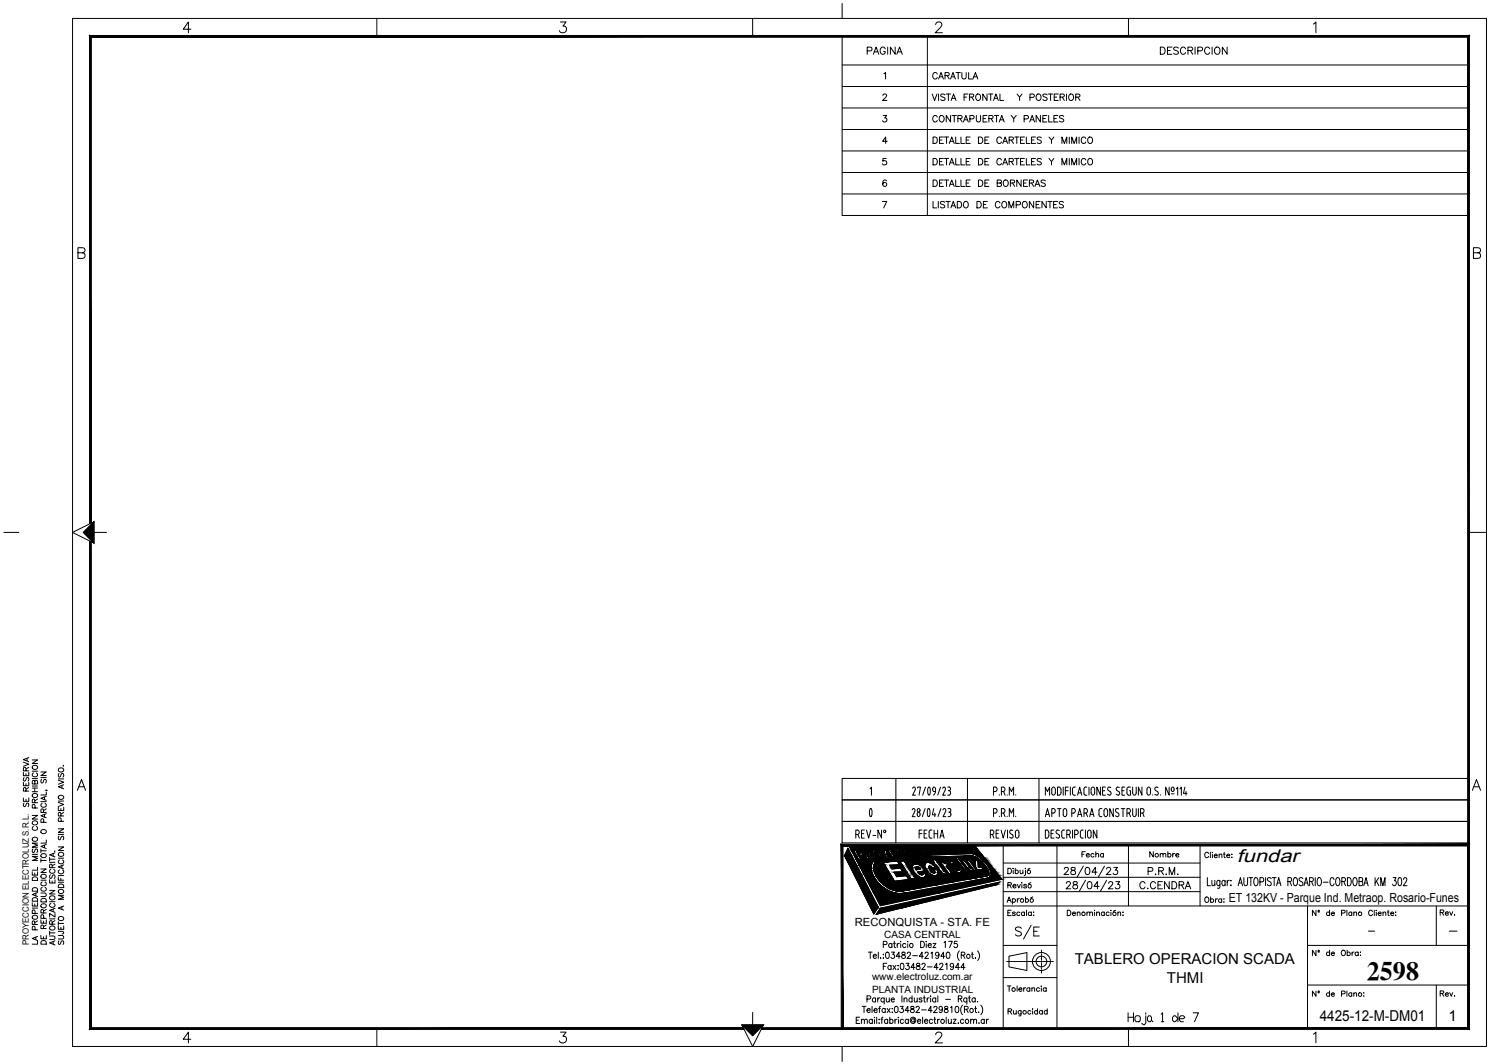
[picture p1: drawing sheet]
<svg xmlns="http://www.w3.org/2000/svg" width="420mm" height="297mm" viewBox="0 0 420 297" stroke-linecap="round" stroke-linejoin="round" font-family="sans-serif">
<defs><g id="words">
<text font-size="7.9" x="239.5" y="230.4">0</text>
<text font-size="7.5" x="282.9" y="263.5">S/E</text>
<text font-size="7.3" x="381.8" y="273.5">2598</text>
<text font-size="5.3" x="317.5" y="249.4">C.CENDRA</text>
<text font-size="5.1" x="345.5" y="240.7">fundar</text>
<g font-size="4.9">
<text x="241.3" y="16.2">PAGINA</text>
<text x="323.1" y="16.2">DESCRIPCION</text>
<text x="259.6" y="23.3">CARATULA</text>
<text x="259.6" y="35.3">CONTRAPUERTA Y PANELES</text>
<text x="259.6" y="53.3">DETALLE DE BORNERAS</text>
<text x="259.6" y="59.3">LISTADO DE COMPONENTES</text>
</g>
<text font-size="4.4" x="9.2" y="226.5" transform="rotate(-90 9.2 226.5)">SE RESERVA</text>
<g font-size="4.2">
<text x="300.3" y="269.2">TABLERO OPERACION SCADA</text>
<text x="326" y="274.5">THMI</text>
<text x="368.7" y="285.1">4425-12-M-DM01</text>
<text x="404.7" y="284.9">1</text>
</g>
<text font-size="3.5" x="343.3" y="251.9">ET 132KV - Parque Ind. Metraop. Rosario-Funes</text>
<text font-size="3.1" x="238.8" y="258.6">RECONQUISTA - STA. FE</text>
<g font-size="2.8">
<text x="247" y="261.9">CASA CENTRAL</text>
<text x="243.6" y="273.5">www.electroluz.com.ar</text>
<text x="243.7" y="277.2">PLANTA INDUSTRIAL</text>
</g>
<g font-size="2.6">
<text x="381.4" y="261.1">-</text>
<text x="403.9" y="261.1">-</text>
</g>
<text font-size="2.4" x="8" y="263.9" transform="rotate(-90 8 263.9)">PROYECCION ELECTROLUZ S.R.L.</text>
</g></defs>
<!-- layer: GRILLA-MEC -->
<g fill="none" stroke="#000" stroke-width=".28">
<path d="M20.3 5.1h395v287h-395zM53.3 8.1h-2.1l1.4-2v3M105.3 5.1v5M156.5 6.1h1.6l-.8 1.2a1 1 0 0 1 .9 1.4 1 1 0 0 1-1.7 .3l-.2-.4M210.3 5.1v5M261.4 6.9l.1-.5 .5-.3 .8 .2a.68 .68 0 0 1 .2 1l-1.7 1.8h2M315.2 5.1v5M366.9 6.7l.7-.6v3M21.8 70.6l1.7-.2a.71 .71 0 0 0 0-1.1l-1.7-.1v2.9h1.2a.79 .79 0 0 0 .8-.5 .79 .79 0 0 0-.3-.9l-.5-.1M411.6 70.6l1.7-.2a.71 .71 0 0 0 0-1.1l-1.7-.1v2.9h1.3a.79 .79 0 0 0 .7-.5 .79 .79 0 0 0-.3-.9l-.4-.1M410.3 148.6h5M22 219.6h1.5"/>
<path d="M411.7 219.6h1.5M21.6 220.6l1.2-3 1.1 3M411.3 220.6l1.2-3 1.1 3M53.3 290.1h-2.1l1.4-2v3M105.3 287.1v5M156.5 288.1h1.6l-.8 1.2a1.01 1.01 0 0 1 .8 1.5 1.01 1.01 0 0 1-1.7 .1l-.1-.3M261.4 288.9l.1-.5 .5-.3 .8 .2a.68 .68 0 0 1 .2 1l-1.7 1.8h2M315.2 287.1v5M366.9 288.7l.7-.6v3"/>
</g>
<!-- layer: 0 -->
<g fill="#000" stroke="#000" stroke-width=".28">
<path d="M26.3 145.6v6l-3-3zM236.9 236.8l1 2h-2zM242.5 237.4h1.4zM244.3 237.7h.2zM246.2 237.3l.9 .8zM246.2 237.3h.8l.1 .8zM249.1 238.1h.7zM249.8 239.1h.8zM254.2 239.5h12.7zM255.8 237.4h.1zM256.7 238.9h.2zM256.7 238.9l.1 .1z"/>
<path d="M237.4 236.5h35.2zM243.3 253.6h1.9l-1.1 1.6zM244.2 249.4h17.5l-15.8 3.5zM246 253.6h5.6l-6.6 1.6zM249.1 242.5h.3zM256.2 242h.2zM259.6 241.8h.2zM260.1 241h.6zM260.8 243.7h.2zM261.3 241.6h.2zM262 240.8h.2zM264 243.4h.2z"/>
<path d="M264.8 241.6h.2zM265 241.6h.5zM266.4 240.9l-.1 .1zM266.5 241h.2zM266.6 242.5h.2zM266.7 242.6h.2zM266.7 241.1h.2zM266.9 242.7h.2zM266.9 241.2h.1zM267 241.3l.2-.1zM267.1 242.8h.1zM267.2 241.4l.2-.1z"/>
<path d="M267.2 242.9h.2zM267.4 242.9h.2zM267.3 241.5h.2zM267.6 242.9h.2zM267.6 242.9l.1 .1zM268.7 243.9h.1zM269.6 245h.1zM269.8 243.3h.6zM270.2 245h.3zM270.8 243.6h.3zM271.2 242.4h.2zM271.2 242.4h.3z"/>
<path d="M271 244.2h.2zM271.4 244.4h.2zM272.1 240.7h.4zM272.2 244.7h.4zM273.4 244.5h.5zM273.3 242h.9zM276.1 247l3.3-.7-.9 .7zM207.3 286.1h6l-3 3z"/>
<path d="M25 9.9v136.2h.5zM25 9.9l.5 .5v135.7zM25 9.9l.5 .5 385-.5zM25.5 10.4l385-.5-.5 .5zM410.5 9.9l-.5 .5 .5 277zM410 10.4l.5 277-.5-.5zM212.8 287.4h197.7l-.5-.5zM212.8 286.9h197.2l-197.2 .5z"/>
<path d="M237.8 237.4h3.2zM237.8 237.4h3.2z"/>
<path d="M235.9 238.8l9.5 14.5-7.5-14.5zM235.9 238.8l9.5 14.5h-2.2z"/>
<path d="M237.8 237.4l2.1 2.5-1.4-2.5zM237.8 237.4l2.1 2.5h-.7z"/>
<path d="M239.3 237.8h.6zM239.3 237.8h.6z"/>
<path d="M239.3 237.8h.6zM239.3 237.8h.6z"/>
<path d="M239.3 237.8l.7 .1zM239.3 237.8l.7 .1z"/>
<path d="M239.3 237.9h.7zM239.3 237.9h.7z"/>
<path d="M239.4 237.9l.7 .1zM239.4 237.9l.7 .1z"/>
<path d="M239.4 238h.7zM239.4 238h.7z"/>
<path d="M239.5 238l.6 .1zM239.5 238l.6 .1z"/>
<path d="M239.7 238.5h.4zM239.7 238.5h.4z"/>
<path d="M239.5 238.1l.7 .1zM239.5 238.1l.7 .1z"/>
<path d="M239.7 238.5h.5zM239.7 238.5h.4z"/>
<path d="M239.5 238.2h.7zM239.5 238.2h.7z"/>
<path d="M239.5 238.2l.7 .1zM239.5 238.2l.7 .1z"/>
<path d="M239.6 238.3h.6zM239.6 238.3h.6z"/>
<path d="M239.6 238.3l.6 .1zM239.6 238.3l.6 .1z"/>
<path d="M239.6 238.4h.6zM239.6 238.4l.6 .1z"/>
<path d="M239.9 237.4h1.1zM239.9 237.4h1.1z"/>
<path d="M240 237.4h1zM240 237.4h1z"/>
<path d="M240.1 237.4l.9 .1zM240.1 237.4l.9 .1z"/>
<path d="M240.2 237.5h.8zM240.2 237.5h.8z"/>
<path d="M240.3 237.5l.8 .1zM240.3 237.5l.8 .1z"/>
<path d="M240.4 237.6l.7 .1zM240.4 237.6l.7 .1z"/>
<path d="M240.6 237.7l.6 .1zM240.6 237.7l.6 .1z"/>
<path d="M240.7 237.8l.6 .2zM240.7 237.8l.6 .2z"/>
<path d="M240.7 238l.7 .1zM240.7 238l.7 .1z"/>
<path d="M240.8 238.1l.6 .1zM240.8 238.1l.6 .1z"/>
<path d="M240.9 238.2l.6 .1zM240.9 238.2l.6 .1z"/>
<path d="M240.9 238.3l.6 .1zM240.9 238.3l.6 .1z"/>
<path d="M240.9 238.4l.7 .1zM240.9 238.4l.7 .1z"/>
<path d="M240.9 238.5l.8 .2zM240.9 238.5l.8 .2z"/>
<path d="M240.9 238.7l.9 .1zM240.9 238.7l.9 .1z"/>
<path d="M240.8 238.8h1zM240.7 238.8h1.1z"/>
<path d="M240.7 238.8l1.1 .1zM240.6 238.9h1.2z"/>
<path d="M239.9 238.9l2.5 1-.6-1zM239.9 238.9l2.5 1h-2z"/>
<path d="M237.8 237.4h4.4zM237.8 237.4h4.6z"/>
<path d="M237.8 237.4h4.4zM237.8 237.4h3.2z"/>
<path d="M241.7 237.7h.6zM241.7 237.7h.6z"/>
<path d="M241.7 237.7h.6zM241.7 237.7h.6z"/>
<path d="M241.7 237.7h.7zM241.7 237.7h.7z"/>
<path d="M241.7 237.7l.7 .1zM241.7 237.7l.7 .1z"/>
<path d="M241.7 237.8h.8zM241.7 237.8h.8z"/>
<path d="M242.1 238.4h.4zM242.1 238.4h.4z"/>
<path d="M241.8 237.8l.7 .1zM241.8 237.8l.7 .1z"/>
<path d="M241.8 237.9l.8 .2-.1-.2zM241.8 237.9l.8 .2h-.7z"/>
<path d="M242.1 238.4h.4zM242.1 238.4h.4z"/>
<path d="M242.1 238.4h.5zM242.1 238.4h.4z"/>
<path d="M242.1 238.4h.5zM242.1 238.4h.5z"/>
<path d="M241.9 238.1h.8zM241.9 238.1h.8z"/>
<path d="M242.1 238.4h.5zM242.1 238.4h.5z"/>
<path d="M241.9 238.1l.8 .1zM241.9 238.1l.8 .1z"/>
<path d="M242 238.3h.7zM242 238.3h.7z"/>
<path d="M242 238.3h.7zM242 238.3l.6 .1z"/>
<path d="M241.9 238.2h.8zM241.9 238.2h.8z"/>
<path d="M242 238.2h.7zM242 238.2l.7 .1z"/>
<path d="M242.3 238.8h.5zM242.3 238.8h.5z"/>
<path d="M242.3 238.8h.6zM242.3 238.8h.6z"/>
<path d="M242.3 238.8l.7 .1zM242.3 238.8l.7 .1z"/>
<path d="M242.4 238.9h.6zM242.4 238.9h.6z"/>
<path d="M242.4 238.9l.7 .1zM242.4 238.9l.7 .1z"/>
<path d="M242.4 239l1.2 .8-.5-.8zM242.4 239l1.2 .8h-.7z"/>
<path d="M242.9 239.8h.8zM242.9 239.8h.8z"/>
<path d="M242.9 237.6l.9 .1zM242.9 237.6l.9 .1z"/>
<path d="M243 237.7h.8zM243 237.7h.8z"/>
<path d="M243 237.7l.8 .1zM243 237.7l.8 .1z"/>
<path d="M243.1 237.8l.7 .2zM243.1 237.8l.7 .2z"/>
<path d="M242.8 237.5l1 .1zM242.8 237.5l1 .1z"/>
<path d="M242.8 237.6h1zM242.8 237.6h1z"/>
<path d="M243.1 238h.7zM243.1 238h.7z"/>
<path d="M243.1 238l.8 .1zM243.1 238l.8 .1z"/>
<path d="M242.7 237.4h1.2zM242.7 237.4l1.1 .1z"/>
<path d="M243.2 238.1l.7 .1zM243.2 238.1l.7 .1z"/>
<path d="M242.4 237.4h1.5zM242.4 237.4h1.5zM242.5 237.4h1.4z"/>
<path d="M242.5 237.4h1.4zM242.5 237.4h1.4z"/>
<path d="M243.2 238.2h.7zM243.2 238.2h.7z"/>
<path d="M243.2 238.2l.7 .2zM243.2 238.2l.7 .2z"/>
<path d="M242.4 237.4h1.5zM242.4 237.4h1.5z"/>
<path d="M243.2 238.4h.8zM243.2 238.4h.8z"/>
<path d="M237.8 237.3h6.2zM237.8 237.3l6.1 .1z"/>
<path d="M243.2 238.4l.8 .1zM243.2 238.4l.8 .1z"/>
<path d="M243.2 238.5l.8 .1zM243.2 238.5l.8 .1z"/>
<path d="M243.2 238.6l.9 .1zM243.2 238.6l.9 .1z"/>
<path d="M237.8 237.2h6.3zM237.8 237.2l6.2 .1z"/>
<path d="M243.3 238.7h.8zM243.3 238.7h.8z"/>
<path d="M243.4 238.7l.8 .1zM243.4 238.7l.8 .1z"/>
<path d="M243.5 238.8l.8 .1zM243.5 238.8l.8 .1z"/>
<path d="M244.2 239.8h1.3zM244.2 239.8h1.3z"/>
<path d="M237.7 237.2h6.6zM237.7 237.2h6.4z"/>
<path d="M243.6 238.9l.7 .1zM243.6 238.9l.7 .1z"/>
<path d="M243.6 239l.8 .1zM243.6 239l.8 .1z"/>
<path d="M243.8 239.1l.9 .3-.3-.3zM243.8 239.1l.9 .3h-.8z"/>
<path d="M244.3 237.7h.3zM244.3 237.7h.3z"/>
<path d="M244.3 237.7l.3 .1zM244.3 237.7l.3 .1z"/>
<path d="M244.3 237.8h.4zM244.3 237.8h.4z"/>
<path d="M243.9 239.4l1 .1zM243.9 239.4l1 .1h-.9z"/>
<path d="M244.3 237.8h.4zM244.3 237.8h.4z"/>
<path d="M244.3 237.8l.5 .1zM244.3 237.8l.5 .1z"/>
<path d="M244.3 237.9l.6 .1zM244.3 237.9l.6 .1z"/>
<path d="M244.3 238h.7zM244.3 238h.7z"/>
<path d="M244 239.5l1.1 .1zM244 239.5l1.1 .1z"/>
<path d="M244.3 238l.7 .1zM244.3 238l.7 .1z"/>
<path d="M244.3 238.1l.8 .1zM244.3 238.1l.8 .1z"/>
<path d="M244.3 238.2h.8zM244.3 238.2h.8z"/>
<path d="M244.1 239.6l1.2 .2zM244.1 239.6l1.2 .2z"/>
<path d="M244.4 238.2l.8 .1zM244.4 238.2l.8 .1z"/>
<path d="M244.4 238.3l.8 .1zM244.4 238.3l.8 .1z"/>
<path d="M244.4 238.4l.9 .1zM244.4 238.4l.9 .1z"/>
<path d="M244.5 238.5h.8zM244.5 238.5h.8z"/>
<path d="M244.2 239.8h1.3zM244.2 239.8h1.3z"/>
<path d="M244.5 238.5l.9 .2zM244.5 238.5l.9 .2z"/>
<path d="M244.6 238.7h.8zM244.6 238.7h.8z"/>
<path d="M244.6 238.7l.9 .1zM244.6 238.7l.9 .1z"/>
<path d="M244.7 238.8l.8 .1zM244.7 238.8l.8 .1z"/>
<path d="M244.7 238.9l.8 .1zM244.7 238.9l.8 .1z"/>
<path d="M245.3 239.4h.2zM245.3 239.4h.2z"/>
<path d="M244.8 239h.7zM244.8 239h.7z"/>
<path d="M244.9 239l.7 .1zM244.9 239l.7 .1z"/>
<path d="M245.3 239.4h.2zM245.3 239.4h.2z"/>
<path d="M245.2 239.4h.4zM245.2 239.4h.3z"/>
<path d="M245 239.1l.6 .1zM245 239.1l.6 .1z"/>
<path d="M245 239.2h.6zM245 239.2h.6z"/>
<path d="M245.1 239.2l.5 .1zM245.1 239.2l.5 .1z"/>
<path d="M245.1 239.3h.5zM245.1 239.3h.5z"/>
<path d="M245.2 239.3h.4zM245.2 239.3l.4 .1z"/>
<path d="M244.7 237.3l1.1 .1zM244.7 237.3l1.1 .1z"/>
<path d="M244.9 237.4l1.1 .2zM244.9 237.4l1.1 .2z"/>
<path d="M245.9 239.6h1.9zM245.9 239.6h1.9z"/>
<path d="M245.1 237.6l1.1 .1-.2-.1zM245.1 237.6l1.1 .1h-.9z"/>
<path d="M244.7 237.3h1.4zM244.7 237.3h1z"/>
<path d="M245.3 237.7l1.1 .3-.2-.3zM245.3 237.7l1.1 .3h-.9z"/>
<path d="M244.6 237.3h1.6zM244.6 237.3h1.5z"/>
<path d="M245.5 238l1.2 .2-.3-.2zM245.5 238l1.2 .2h-1z"/>
<path d="M245.7 238.2l1.2 .2-.2-.2zM245.7 238.2l1.2 .2h-1.1z"/>
<path d="M245.8 238.4l1.4 .3-.3-.3zM245.8 238.4l1.4 .3h-1.3z"/>
<path d="M244.6 237.3h2.4zM244.6 237.3h2.4z"/>
<path d="M245.9 238.7h1.3zM245.9 238.7h1.3z"/>
<path d="M245.9 238.7l1.4 .2-.1-.2zM245.9 238.7l1.4 .2h-1.3z"/>
<path d="M246 238.9l1.5 .2-.2-.2zM246 238.9l1.5 .2h-1.4z"/>
<path d="M244.5 237.2h2.9zM244.5 237.2l2.5 .1z"/>
<path d="M246.1 239.1l1.5 .3-.1-.3zM246.1 239.1l1.5 .3h-1.5z"/>
<path d="M244.5 237.2h3.1zM244.5 237.2h2.9z"/>
<path d="M246.1 239.4l1.6 .1-.1-.1zM246.1 239.4l1.6 .1h-1.7z"/>
<path d="M246 239.5l1.8 .1zM246 239.5l1.8 .1z"/>
<path d="M244.4 237.2h3.6zM244.4 237.2h3.6z"/>
<path d="M244.4 237.2h3.6zM244.4 237.2h3.6z"/>
<path d="M247.6 237.2h.4zM247.6 237.2h.4z"/>
<path d="M247.6 237.2l1.2 1.3-.8-1.3zM247.6 237.2l1.2 1.3h-1.1z"/>
<path d="M244.3 237.2h4.4zM244.3 237.2h3.7z"/>
<path d="M247.7 238.5l1.8 1.1-.7-1.1zM247.7 238.5l1.8 1.1h-1.2z"/>
<path d="M249.1 238.1h.5zM249.2 238.1h.4z"/>
<path d="M237.7 237.2h11.6zM237.7 237.2h11.7z"/>
<path d="M237.7 237.2h11.6zM237.7 237.2h11z"/>
<path d="M249.4 237.2h1.1zM249.4 237.2h1.1z"/>
<path d="M248.3 239.6h1.2zM248.3 239.6h1.2z"/>
<path d="M249.1 238.1h.7zM249.1 238.1h.8z"/>
<path d="M249.9 238.1h.7zM249.9 238.1h.7z"/>
<path d="M249.8 239.1h.2zM249.8 239.1h.2z"/>
<path d="M249.5 237.4l.9 .2v-.2zM249.5 237.4l.9 .2h-.8z"/>
<path d="M249.6 237.6h.8zM249.6 237.6h.8z"/>
<path d="M249.7 237.6h.7zM248.8 237.6h1.6z"/>
<path d="M248.8 237.6l1.7 .2zM248.8 237.6l1.7 .2z"/>
<path d="M249.4 237.2l1 .2 .1-.2zM249.4 237.2l1 .2z"/>
<path d="M248.9 237.8l1.6 .2v-.2zM248.9 237.8l1.6 .2h-1.4z"/>
<path d="M249.4 237.2h1.1zM249.4 237.2h1.1z"/>
<path d="M237.7 237.2h12.8zM237.7 237.2h12.8z"/>
<path d="M249.1 238l1.5 .1zM249.1 238l1.5 .1z"/>
<path d="M249.9 238.1l.7 .1zM249.9 238.1l.7 .1z"/>
<path d="M249.8 239.1h.8zM249.8 239.1h.8z"/>
<path d="M237.7 237.1h12.9zM237.7 237.1l12.8 .1z"/>
<path d="M249.9 238.2l.9 .3-.2-.3zM249.9 238.2l.9 .3h-.7z"/>
<path d="M250.6 239.1h.7zM250.6 239.1h.7z"/>
<path d="M250.1 238.5h.7zM250.1 238.5h.7z"/>
<path d="M237.7 237.1h13.1zM237.7 237.1h12.9z"/>
<path d="M250.1 238.5h.8zM249.4 238.5h1.5z"/>
<path d="M250.8 239.5h1.3zM250.8 239.5h1.3z"/>
<path d="M249.4 238.5l1.5 .2zM249.4 238.5l1.5 .2z"/>
<path d="M250.9 237.6h.3zM250.9 237.6h.3z"/>
<path d="M249.5 238.7l1.6 .2-.2-.2zM249.5 238.7l1.6 .2h-1.4z"/>
<path d="M250.9 237.6h.3zM250.9 237.6h.3z"/>
<path d="M249.7 238.9l1.6 .2-.2-.2zM249.7 238.9l1.6 .2h-1.5z"/>
<path d="M250.9 237.6l.3 .1zM250.9 237.6l.3 .1z"/>
<path d="M250.9 237.7h.4zM250.9 237.7h.4z"/>
<path d="M250.9 237.7l.5 .1zM250.9 237.7l.5 .1zM250.9 237.8h.5zM250.9 237.8h.5z"/>
<path d="M250.6 239.1h.7zM250.6 239.1h.7z"/>
<path d="M250.6 239.1l.9 .2zM250.6 239.1l.9 .2h-.8z"/>
<path d="M250.9 237.8l.6 .1zM250.9 237.8l.6 .1z"/>
<path d="M251 237.9h.5zM251 237.9h.5z"/>
<path d="M250.7 239.3l1 .1zM250.7 239.3l1 .1z"/>
<path d="M250.8 239.4l1.1 .1zM250.8 239.4l1.1 .1z"/>
<path d="M250.8 239.5h1.3zM250.8 239.5h1.3z"/>
<path d="M251.4 238.7l.6 .1zM251.4 238.7l.6 .1z"/>
<path d="M251.5 238.8h.5zM251.5 238.8h.5z"/>
<path d="M251.5 238.8l.6 .1zM251.5 238.8l.6 .1z"/>
<path d="M251.6 238.9h.5zM251.6 238.9h.5z"/>
<path d="M251.6 238.9l.5 .1zM251.6 238.9l.5 .1z"/>
<path d="M251.8 239.1h.3zM251.8 239.1h.3z"/>
<path d="M251.9 239.1h.2zM251.9 239.1h.1z"/>
<path d="M251.7 239h.4zM251.7 239h.4z"/>
<path d="M251.7 239h.4zM251.7 239l.4 .1z"/>
<path d="M251.4 238.6h.8zM251.4 238.6h.9z"/>
<path d="M251.4 238.6h.8zM251.4 238.6l.6 .1z"/>
<path d="M251.4 238.6h.9zM251.4 238.6h.9z"/>
<path d="M251.3 237.3h1zM251.3 237.3h1z"/>
<path d="M251.4 237.3l.9 .2zM251.4 237.3l.9 .2z"/>
<path d="M251.5 237.5h.8zM251.5 237.5h.8z"/>
<path d="M251.6 237.5l.8 .2-.1-.2zM251.6 237.5l.8 .2z"/>
<path d="M251.7 237.7h.7zM251.7 237.7h.7z"/>
<path d="M251.1 237.2h1.3zM251.1 237.2h1.3z"/>
<path d="M251.2 237.2h1.2zM251.2 237.2l1.1 .1z"/>
<path d="M251.8 237.7h.6zM251.8 237.7h.6z"/>
<path d="M251.8 237.7l.6 .1zM251.8 237.7l.6 .1z"/>
<path d="M252.4 238.7h.5zM252.4 238.7h.5z"/>
<path d="M251.8 237.8l.6 .1zM251.5 237.9h.9z"/>
<path d="M250.9 237.1h1.5zM250.9 237.1l1.5 .1z"/>
<path d="M251 237.9l1.4 .1zM251 237.9l1.4 .1z"/>
<path d="M251 238h1.5zM251 238h1.5z"/>
<path d="M250.9 237.1h1.6zM250.9 237.1h1.5z"/>
<path d="M250.8 237.1h1.7zM250.8 237.1h1.7z"/>
<path d="M251 238l1.6 .2-.1-.2zM251 238l1.6 .2z"/>
<path d="M250.8 237.1h1.7zM250.8 237.1h1.7z"/>
<path d="M251.1 238.2h1.5zM251.1 238.2h1.5z"/>
<path d="M237.7 237h14.9zM237.7 237h15z"/>
<path d="M237.7 237h14.9zM237.7 237l14.8 .1z"/>
<path d="M251.1 238.2l1.6 .1zM251.1 238.2l1.6 .1z"/>
<path d="M251.2 238.3l1.5 .1zM251.2 238.3l1.5 .1z"/>
<path d="M237.7 237h15zM237.7 237h15z"/>
<path d="M251.2 238.4l1.5 .1zM251.2 238.4l1.5 .1z"/>
<path d="M251.3 238.5l1.5 .1zM251.3 238.5l1.5 .1z"/>
<path d="M252.8 237.6h.3zM252.8 237.6h.3z"/>
<path d="M252.3 238.6h.5zM252.3 238.6h.5z"/>
<path d="M252.3 238.6h.5zM252.3 238.6h.5z"/>
<path d="M252.3 238.6h.5zM252.3 238.6h.5z"/>
<path d="M252.4 238.6h.5zM252.4 238.6h.5z"/>
<path d="M252.4 238.6l.5 .1zM252.4 238.6l.5 .1zM252.4 238.7h.5zM252.4 238.7h.5z"/>
<path d="M252.4 238.7h.5zM252.4 238.7h.5z"/>
<path d="M252.9 237.8h.5zM252.9 237.8h.5z"/>
<path d="M252.4 238.7l.7 .2zM252.4 238.7l.7 .2h-.6z"/>
<path d="M252.9 237.5l.2 .1zM252.9 237.5l.2 .1z"/>
<path d="M252.5 238.9h.6zM252.5 238.9h.6z"/>
<path d="M252.8 237.6h.4zM252.8 237.6h.4z"/>
<path d="M252.5 238.9l.8 .2zM252.5 238.9l.8 .2h-.8z"/>
<path d="M252.8 237.6h.4zM252.8 237.6h.4z"/>
<path d="M252.8 237.6l.5 .1zM252.8 237.6l.5 .1z"/>
<path d="M252.5 239.1h.8zM252.5 239.1h.8z"/>
<path d="M252.8 237.7h.5zM252.8 237.7h.5z"/>
<path d="M252.8 237.7l.6 .1zM252.8 237.7l.6 .1z"/>
<path d="M252.5 239.1l1 .1zM252.5 239.1l1 .1h-1z"/>
<path d="M252.9 237.8h.5zM252.9 237.8h.5z"/>
<path d="M252.5 239.2l1 .1zM252.5 239.2l1 .1z"/>
<path d="M252.5 239.3l1.2 .1zM252.5 239.3l1.2 .1z"/>
<path d="M252.5 239.4h1.2zM252.5 239.4h1.2z"/>
<path d="M252.4 239.4l1.5 .1zM252.4 239.4l1.5 .1z"/>
<path d="M253.1 237.2h.8zM253.1 237.2h.9z"/>
<path d="M253.1 237.2l.9 .1zM253.1 237.2l.9 .1z"/>
<path d="M252.4 239.5h1.6zM252.4 239.5h1.6z"/>
<path d="M253.3 238.6l.7 .1zM253.3 238.6l.7 .1z"/>
<path d="M253.3 237.3l.8 .1-.1-.1zM253.3 237.3l.8 .1z"/>
<path d="M253.4 238.7h.6zM253.4 238.7h.6z"/>
<path d="M253.5 238.7l.5 .1zM253.5 238.7l.5 .1z"/>
<path d="M253.5 238.8l.5 .1zM253.5 238.8l.5 .1z"/>
<path d="M253.6 238.9l.4 .1zM253.6 238.9l.4 .1z"/>
<path d="M253.8 239h.2zM253.8 239h.2z"/>
<path d="M253.8 239h.2zM253.8 239l.2 .1z"/>
<path d="M252.4 239.5h1.6zM252.3 239.5h1.7z"/>
<path d="M253.7 239h.3zM253.7 239h.3z"/>
<path d="M253.7 239h.3zM253.7 239h.3z"/>
<path d="M253.5 237.4l.7 .2-.1-.2zM253.5 237.4l.7 .2z"/>
<path d="M253.3 238.6h.8zM253.3 238.6h.6z"/>
<path d="M253.7 237.6l.5 .1zM253.7 237.6l.5 .1z"/>
<path d="M253.3 238.6h.9zM253.3 238.6h.9z"/>
<path d="M253.3 238.6h.9zM253.3 238.6h.8z"/>
<path d="M253.7 237.7l.6 .1zM253.7 237.7l.6 .1z"/>
<path d="M254.2 238.6h.6zM254.2 238.6h.6z"/>
<path d="M253.8 237.8h.5zM253.5 237.8h.8z"/>
<path d="M253.5 237.8h.8zM253.4 237.8h.9z"/>
<path d="M253.1 237.2h1.2zM253.1 237.2h.9z"/>
<path d="M252.9 237.8l1.5 .2zM252.9 237.8l1.5 .2z"/>
<path d="M252.9 238l1.6 .1zM252.9 238l1.6 .1z"/>
<path d="M254.4 239.3h.9zM254.4 239.3h.9z"/>
<path d="M253 238.1l1.6 .2zM253 238.1l1.6 .2z"/>
<path d="M253.1 238.3l1.6 .1-.1-.1zM253.1 238.3l1.6 .1h-1.5z"/>
<path d="M253.2 238.4l1.6 .2zM253.2 238.4l1.6 .2z"/>
<path d="M254.2 238.6h.6zM254.2 238.6h.6z"/>
<path d="M254.2 238.6h.6zM254.2 238.6h.6z"/>
<path d="M254.3 238.6h.5zM254.3 238.6h.5z"/>
<path d="M254.3 238.6h.5zM254.3 238.6h.5z"/>
<path d="M254.3 238.6h.5zM254.3 238.6h.5z"/>
<path d="M254.3 238.6h.5zM254.3 238.6h.5z"/>
<path d="M254.3 238.6h.6zM254.3 238.6h.6z"/>
<path d="M254.3 238.6l.7 .3-.1-.3zM254.3 238.6l.7 .3h-.6z"/>
<path d="M254.4 238.9l.7 .2-.1-.2zM254.4 238.9l.7 .2h-.7z"/>
<path d="M254.4 239.1l.8 .1-.1-.1zM254.4 239.1l.8 .1h-.8z"/>
<path d="M254.4 239.2l.9 .1zM254.4 239.2l.9 .1z"/>
<path d="M254.4 237.3l.9 .2v-.2zM254.4 237.3l.9 .2z"/>
<path d="M254.6 237.5l.7 .2v-.2zM254.6 237.5l.7 .2h-.6z"/>
<path d="M254.7 237.7l.7 .2-.1-.2zM254.7 237.7l.7 .2h-.6z"/>
<path d="M254.4 237.2l.9 .1 .1-.1zM254.4 237.2l.9 .1z"/>
<path d="M254.8 237.9l.7 .2-.1-.2zM254.8 237.9l.7 .2h-.5z"/>
<path d="M253.1 237.2h2.3zM253.1 237.2h2.3z"/>
<path d="M254.3 237.2h1.1zM254.3 237.2h1.1z"/>
<path d="M254.3 237.2h1.1zM254.3 237.2h1.1z"/>
<path d="M252.9 237.1h2.6zM252.9 237.1l2.5 .1z"/>
<path d="M255 238.1l.6 .2-.1-.2zM255 238.1l.6 .2h-.5z"/>
<path d="M252.9 237.1h2.6zM252.9 237.1h2.6z"/>
<path d="M252.7 237h2.9zM252.7 237h2.9z"/>
<path d="M252.7 237h2.9zM252.7 237l2.8 .1z"/>
<path d="M255.1 238.3l.6 .2-.1-.2zM255.1 238.3l.6 .2h-.4z"/>
<path d="M237.7 237h18zM237.7 237h17.9z"/>
<path d="M255.3 238.5l.6 .3-.2-.3zM255.3 238.5l.6 .3h-.5z"/>
<path d="M255.4 238.8l.7 .1zM255.4 238.8l.7 .1z"/>
<path d="M255.8 237.4h.2zM255.8 237.4h.2z"/>
<path d="M255.7 237.4h.3zM255.7 237.4h.3z"/>
<path d="M255.7 237.4l.4 .1zM255.7 237.4l.4 .1z"/>
<path d="M255.5 238.9l.8 .2zM255.5 238.9l.8 .2z"/>
<path d="M255.7 237.5h.4zM255.7 237.5h.4z"/>
<path d="M255.7 237.5l.5 .1zM255.7 237.5l.5 .1z"/>
<path d="M255.7 237.6h.5zM255.7 237.6h.5z"/>
<path d="M255.7 237.6l.6 .1zM255.7 237.6l.6 .1z"/>
<path d="M255.6 239.1l.9 .1zM255.6 239.1l.9 .1z"/>
<path d="M255.7 237.7h.6zM255.7 237.7h.6z"/>
<path d="M255.8 237.7l.6 .1zM255.8 237.7l.6 .1z"/>
<path d="M255.8 237.8h.6zM255.8 237.8h.6z"/>
<path d="M255.8 237.8l.7 .2zM255.8 237.8l.7 .2z"/>
<path d="M255.7 239.2l.9 .1zM255.7 239.2l.9 .1z"/>
<path d="M255.9 238h.6zM255.9 238h.6z"/>
<path d="M255.9 238l.7 .1zM255.9 238l.7 .1z"/>
<path d="M255.7 239.3h.9zM255.4 239.3h1.2z"/>
<path d="M255.9 238.1h.7zM255.9 238.1h.7z"/>
<path d="M255.4 239.3h1.2zM255.3 239.3h1.3z"/>
<path d="M254.4 239.3h2.3zM254.4 239.3h2.3z"/>
<path d="M256 238.1l.7 .2zM256 238.1l.7 .2z"/>
<path d="M254.4 239.3h2.4zM254.4 239.3h2.4z"/>
<path d="M256.7 238.9h.2zM256.7 238.9h.2z"/>
<path d="M256 238.3h.7zM256 238.3h.7z"/>
<path d="M256 238.3l.8 .1zM256 238.3l.8 .1z"/>
<path d="M256.2 238.4h.6zM256.2 238.4h.6z"/>
<path d="M256.2 238.4l.7 .1zM256.2 238.4l.7 .1z"/>
<path d="M256.3 238.5l.6 .1zM256.3 238.5l.6 .1z"/>
<path d="M256.3 238.6l.6 .1zM256.3 238.6l.6 .1z"/>
<path d="M256.4 238.7h.5zM256.4 238.7h.5z"/>
<path d="M256.4 238.7l.5 .1zM256.4 238.7l.5 .1z"/>
<path d="M256.6 238.9h.3zM256.6 238.9h.3z"/>
<path d="M256.6 238.9h.3zM256.6 238.9h.3z"/>
<path d="M256.5 238.8h.4zM256.5 238.8h.4z"/>
<path d="M256.5 238.8h.4zM256.5 238.8l.4 .1z"/>
<path d="M256.1 237.2h.9zM256.1 237.2h.9z"/>
<path d="M257 239.3h15.6zM257 239.3h15.6z"/>
<path d="M254.4 239.3h2.6zM254.4 239.3h2.6z"/>
<path d="M256.2 237.2l.9 .1zM256.2 237.2l.9 .1z"/>
<path d="M256.4 237.3l.8 .2-.1-.2zM256.4 237.3l.8 .2z"/>
<path d="M256.6 237.5l.7 .2-.1-.2zM256.6 237.5l.7 .2h-.5z"/>
<path d="M256 237.1h1.2zM256 237.1l1 .1z"/>
<path d="M257.3 237.1h15.8zM257.3 237.1h15.8z"/>
<path d="M256 237.1h1.3zM256 237.1h1.2z"/>
<path d="M256.8 237.7l.7 .2-.2-.2zM256.8 237.7l.7 .2h-.5z"/>
<path d="M257 237.9l.6 .2-.1-.2zM257 237.9l.6 .2h-.5z"/>
<path d="M257.1 238.1l.7 .3-.2-.3zM257.1 238.1l.7 .3h-.6z"/>
<path d="M257.2 238.4l.7 .2-.1-.2zM257.2 238.4l.7 .2h-.6z"/>
<path d="M257.4 237.2l1.2 1-.7-1zM257.4 237.2l1.2 1z"/>
<path d="M257.3 238.6l.8 .2-.2-.2zM257.3 238.6l.8 .2h-.8z"/>
<path d="M257.3 238.8l.9 .2-.1-.2zM257.3 238.8l.9 .2h-.9z"/>
<path d="M257.3 239l1 .1zM257.3 239l1 .1h-1z"/>
<path d="M257.3 237.1h.9zM257.3 237.1l.6 .1z"/>
<path d="M257.3 239.1l1.1 .1zM257.3 239.1l1.1 .1z"/>
<path d="M258 238l1.2 1.1zM258 238l1.2 1.1h-.5z"/>
<path d="M259.4 238.7l.6 .4-.2-.4zM259.4 238.7l.6 .4h-.4z"/>
<path d="M259.6 239.1h.4zM259.2 239.1h.8z"/>
<path d="M258.7 239.1l1.3 .1zM258.7 239.1l1.3 .1z"/>
<path d="M258.8 239.2h1.2zM258.4 239.2h1.6z"/>
<path d="M257.2 239.2h2.8zM257.2 239.2h2.8z"/>
<path d="M257.2 239.2l2.9 .1zM257.1 239.3h3z"/>
<path d="M257.1 239.3h3zM257.1 239.3h3z"/>
<path d="M239.2 240h22.1zM239.2 240h21.6z"/>
<path d="M254.4 239.4l12.5 .1zM254.4 239.4l12.5 .1z"/>
<path d="M254.3 239.5h12.6zM254.2 239.5h12.7zM254 239.5h12.9z"/>
<path d="M252.3 239.5h14.7zM252.3 239.5h14.7z"/>
<path d="M252.3 239.5h14.7zM252.1 239.5h14.9z"/>
<path d="M250.8 239.5l16.2 .1zM250.8 239.5l16.2 .1z"/>
<path d="M250.9 239.6h16.1zM249.5 239.6h17.5z"/>
<path d="M248.3 239.6h18.7zM248.3 239.6h18.7z"/>
<path d="M248.3 239.6h18.7zM247.8 239.6h19.2z"/>
<path d="M245.9 239.6h21.2zM245.9 239.6h21.2z"/>
<path d="M245.9 239.6l21.2 .2zM245.9 239.6l21.2 .2h-21.3z"/>
<path d="M245.8 239.8h21.4zM245.7 239.8h21.5z"/>
<path d="M245.7 239.8h21.5zM245.5 239.8h21.7z"/>
<path d="M244.2 239.8h23zM244.2 239.8h23z"/>
<path d="M244.2 239.8h23zM243.7 239.8h23.5z"/>
<path d="M242.9 239.8l24.3 .1zM242.9 239.8l24.3 .1z"/>
<path d="M242.9 239.9h24.3zM242.4 239.9h24.8z"/>
<path d="M240.4 239.9h26.9zM240.4 239.9h26.9z"/>
<path d="M254.4 239.4h12.9zM254.4 239.4h13z"/>
<path d="M254.4 239.4h12.9zM254.4 239.4h12.5z"/>
<path d="M239.2 239.9l28.1 .1zM239.2 239.9l28.1 .1z"/>
<path d="M261.3 240h6zM261.3 240h6z"/>
<path d="M254.4 239.4h13zM254.4 239.4h13.1z"/>
<path d="M271.4 238.9h.2zM271.3 238.9h.3z"/>
<path d="M259.1 238.3l.7 .4 11.7-.4zM259.1 238.3l.7 .4h-.4z"/>
<path d="M271.3 238.9h.4zM270.7 238.9h1z"/>
<path d="M270.7 238.9h1.1zM269.5 238.9h2.3z"/>
<path d="M269.5 238.9l2.7 .2-.4-.2zM264.4 239.1l5.1-.2 2.7 .2z"/>
<path d="M264.4 239.1l8.2 .2-.4-.2zM260.2 239.3l4.2-.2 8.2 .2z"/>
<path d="M260.2 239.3h12.4zM260.1 239.3h12.5z"/>
<path d="M257.1 239.3h15.5zM257 239.3h15.6z"/>
<path d="M237.4 236.5l35.6 .5-.4-.5zM237.4 236.5l35.6 .5h-35.3z"/>
<path d="M254.4 239.3l18.3 .1zM254.4 239.3l18.3 .1zM254.4 239.4h18.3zM254.4 239.4h18.3z"/>
<path d="M267.5 239.4h5.2zM267.5 239.4h5.2z"/>
<path d="M267.5 239.4l5.6 .2-.4-.2zM267.5 239.4l5.6 .2h-5.4z"/>
<path d="M255.7 237h17.3zM255.7 237h17.3z"/>
<path d="M255.8 237h17.2zM255.8 237h17.2z"/>
<path d="M255.9 237l17.2 .1zM255.9 237l17.2 .1z"/>
<path d="M258.2 237.1l15.9 1.2-1-1.2zM258.2 237.1l15.9 1.2h-15z"/>
<path d="M267.7 239.6l5.8 .3-.4-.3zM267.7 239.6l5.8 .3h-5.6z"/>
<path d="M267.9 239.9l5.7 .1zM267.9 239.9l5.7 .1z"/>
<path d="M271.5 238.3h2.6zM271.5 238.3h2.6z"/>
<path d="M271.6 238.3h2.5zM271.6 238.3h2.5z"/>
<path d="M271.8 238.3l2.3 .1zM271.8 238.3l2.3 .1z"/>
<path d="M272 238.4l2.3 .2-.2-.2zM272 238.4l2.3 .2h-1.8z"/>
<path d="M272.5 238.6l2 .2-.2-.2zM272.5 238.6l2 .2h-1.5z"/>
<path d="M273 238.8l1.7 .3-.2-.3zM273 238.8l1.7 .3h-1.3z"/>
<path d="M273.4 239.1l1.6 .3-.3-.3zM273.4 239.1l1.6 .3h-1.1z"/>
<path d="M273.9 239.4l1.3 .3-.2-.3zM273.9 239.4l1.3 .3h-1z"/>
<path d="M274.2 239.7l1.3 .3-.3-.3zM274.2 239.7l1.3 .3h-.9z"/>
<path d="M240.4 242.4l3.1 .7-.1-.7zM240.4 242.4l3.1 .7h-2.7z"/>
<path d="M240 241.6l3.4 .8v-.8zM240 241.6l3.4 .8h-3z"/>
<path d="M240.8 243.1l2.8 .5-.1-.5zM240.8 243.1l2.8 .5h-2.5z"/>
<path d="M239.8 241.2l3.6 .4 .2-.4zM239.8 241.2l3.6 .4h-3.4z"/>
<path d="M241.1 243.6l2.7 .5-.2-.5zM241.1 243.6l2.7 .5h-2.4z"/>
<path d="M241.4 244.1l2.7 .6-.3-.6zM241.4 244.1l2.7 .6h-2.4z"/>
<path d="M239.4 240.3l4.2 .9 .4-.9zM239.4 240.3l4.2 .9h-3.8z"/>
<path d="M241.7 244.7l2.7 .5-.3-.5zM241.7 244.7l2.7 .5h-2.5z"/>
<path d="M241.9 245.2l2.9 .5-.4-.5zM241.9 245.2l2.9 .5h-2.6z"/>
<path d="M242.2 245.7l2.9 .5-.3-.5zM242.2 245.7l2.9 .5h-2.6z"/>
<path d="M242.5 246.2l3.1 .4-.5-.4zM242.5 246.2l3.1 .4h-2.9z"/>
<path d="M243.2 253.3l2 .3 .2-.3zM243.2 253.3l2 .3h-1.9z"/>
<path d="M242.7 246.6l3.3 .5-.4-.5zM242.7 246.6l3.3 .5h-3.1z"/>
<path d="M246 253.6l-1.2 1.6h.2zM244.8 255.2h.2z"/>
<path d="M242.9 247.1l3.6 .4-.5-.4zM242.9 247.1l3.6 .4h-3.4z"/>
<path d="M243.1 247.5l3.9 .4-.5-.4zM243.1 247.5l3.9 .4h-3.7z"/>
<path d="M244.5 240.7l2.6 .7-.4-.7zM244.5 240.7l2.6 .7h-3z"/>
<path d="M243.3 247.9l4.3 .4-.6-.4zM243.3 247.9l4.3 .4h-4z"/>
<path d="M244.1 241.4l3.2 .3-.2-.3zM244.1 241.4l3.2 .3h-3.3z"/>
<path d="M244 241.7l3.7 .6-.4-.6zM244 241.7l3.7 .6h-3.7z"/>
<path d="M243.6 248.3l4.7 .4-.7-.4zM243.6 248.3l4.7 .4h-4.6z"/>
<path d="M244 242.3l4 .6-.3-.6zM244 242.3l4 .6h-3.9z"/>
<path d="M244.1 242.9l4.2 .5-.3-.5zM244.1 242.9l4.2 .5h-4.1z"/>
<path d="M244.6 240.6h3.7zM244.6 240.6l2.1 .1z"/>
<path d="M243.7 248.7l5.4 .3-.8-.3zM243.7 248.7l5.4 .3h-5.2z"/>
<path d="M244.2 243.4l4.4 .5-.3-.5zM244.2 243.4l4.4 .5h-4.2z"/>
<path d="M244.4 243.9l4.5 .5-.3-.5zM244.4 243.9l4.5 .5h-4.3z"/>
<path d="M244.6 244.4l4.6 .5-.3-.5zM244.6 244.4l4.6 .5h-4.3z"/>
<path d="M243.9 249l6.1 .3-.9-.3zM243.9 249l6.1 .3h-5.9z"/>
<path d="M244.9 244.9l4.6 .5-.3-.5zM244.9 244.9l4.6 .5h-4.2z"/>
<path d="M245.3 245.4l4.5 .4-.3-.4zM245.3 245.4l4.5 .4h-4.2z"/>
<path d="M245.6 245.8l4.3 .2-.1-.2zM245.6 245.8l4.3 .2h-4.1z"/>
<path d="M244.3 240.5h5.6zM244.3 240.5l4 .1z"/>
<path d="M244.1 249.3l6.5 .1zM244.1 249.3l6.5 .1h-6.5z"/>
<path d="M244.1 249.4h6.8zM244.1 249.4h6.8z"/>
<path d="M244.2 240.4h6.5zM244.2 240.4l5.7 .1z"/>
<path d="M250.6 248.8h.5zM250.6 248.8h1z"/>
<path d="M244 240.4h7.4zM244 240.4h7.4z"/>
<path d="M250.7 240.4l.8 .1zM250.7 240.4l.8 .1z"/>
<path d="M250.7 240.5l1.3 .9-.5-.9zM250.7 240.5l1.3 .9h-.7z"/>
<path d="M249.1 242.4h2.5zM249.1 242.4l.3 .1z"/>
<path d="M239.4 240.3h12.4zM239.4 240.3h12.4z"/>
<path d="M244 240.3h7.8zM244 240.3l7.4 .1z"/>
<path d="M251.3 241.4l.9 .2-.2-.2zM248.5 241.6l2.8-.2 .9 .2z"/>
<path d="M248.5 241.6l4.2 .8-.5-.8zM248.5 241.6l4.2 .8h-3.6z"/>
<path d="M250.4 248.7h1.9zM250.4 248.7l1.2 .1z"/>
<path d="M239.4 240.3h13.2zM239.4 240.3h12.4z"/>
<path d="M250.2 248.7h2.4zM250.2 248.7h2.1z"/>
<path d="M251.6 242.4l1.7 1-.6-1zM251.6 242.4l1.7 1h-1.1z"/>
<path d="M253.1 241.2h2.6zM253.1 241.2h2.6z"/>
<path d="M250.4 244.5l.1 .2 2.7-.2zM250.4 244.5l.1 .2z"/>
<path d="M252.2 243.4l1.2 .1zM249.8 243.5l2.4-.1 1.2 .1z"/>
<path d="M249.8 243.5l4.2 1-.6-1zM249.8 243.5l4.2 1h-3.6z"/>
<path d="M253.2 244.5l1.4 .9-.6-.9zM253.2 244.5l1.4 .9h-.8z"/>
<path d="M249.3 248.4l3.3 .3 1.5-.3zM249.3 248.4l3.3 .3h-2.4z"/>
<path d="M253.8 245.4h.8zM253.8 245.4h.8z"/>
<path d="M253.7 242.1l1.2 .3-.1-.3zM253.7 242.1l1.2 .3h-1z"/>
<path d="M253.9 242.4l1 .4v-.4zM253.9 242.4l1 .4h-.8z"/>
<path d="M253.5 241.8l1.3 .3 .1-.3zM253.5 241.8l1.3 .3h-1.1z"/>
<path d="M254.1 242.8l1 .4-.2-.4zM254.1 242.8l1 .4h-.7z"/>
<path d="M253.4 241.6l1.5 .2 .1-.2zM253.4 241.6l1.5 .2h-1.4z"/>
<path d="M254.4 243.2l.9 .3-.2-.3zM254.4 243.2l.9 .3h-.7z"/>
<path d="M253.3 241.4l1.7 .2 .2-.2zM253.3 241.4l1.7 .2h-1.6z"/>
<path d="M254.6 243.5l1 .4-.3-.4zM254.6 243.5l1 .4h-.8z"/>
<path d="M253.2 241.3h2.2zM253.2 241.3l2 .1z"/>
<path d="M254.8 243.9l1.1 .3-.3-.3zM254.8 243.9l1.1 .3h-.9z"/>
<path d="M253.1 241.2h2.6zM253.1 241.2l2.3 .1z"/>
<path d="M248.6 248.1l5.5 .3 1.6-.3zM248.6 248.1l5.5 .3h-4.8z"/>
<path d="M255 244.2l1.2 .3-.3-.3zM255 244.2l1.2 .3h-1z"/>
<path d="M255.9 242.5h1.2zM255.9 242.5h1.2z"/>
<path d="M255.2 244.5l1.3 .2-.3-.2zM255.2 244.5l1.3 .2h-1.2z"/>
<path d="M256.2 242h.2zM256.2 242h.2zM256.1 242h.3z"/>
<path d="M256.1 242h.4zM256 242h.5z"/>
<path d="M256 242h.5zM256 242h.5z"/>
<path d="M256 242l.6 .1zM256 242.1h.6z"/>
<path d="M255.3 244.7l1.6 .2-.4-.2zM255.3 244.7l1.6 .2h-1.4z"/>
<path d="M256 242.1h.6zM256 242.1h.6z"/>
<path d="M255.9 242.1h.8zM255.9 242.1h.8z"/>
<path d="M255.9 242.1l.9 .1zM255.9 242.1l.9 .1z"/>
<path d="M255.9 242.2l1 .1zM255.9 242.2l1 .1z"/>
<path d="M255.9 242.3h1zM255.9 242.3h1z"/>
<path d="M255.9 242.3l1.1 .1zM255.9 242.3l1.1 .1z"/>
<path d="M255.5 244.9l1.8 .1zM255.5 244.9l1.8 .1z"/>
<path d="M255.9 242.4h1.1zM255.9 242.4h1.1z"/>
<path d="M255.9 242.4l1.2 .1zM255.9 242.4l1.2 .1z"/>
<path d="M255.9 242.7h1.1zM255.9 242.7l.1 .1z"/>
<path d="M255.9 242.5l1.2 .2zM255.9 242.5l1.2 .2z"/>
<path d="M255.9 242.7h1.2zM255.9 242.7h1.1z"/>
<path d="M255.5 245h2.1zM255.5 245h2.1z"/>
<path d="M257.4 244.2h.1zM257.4 244.2h.2z"/>
<path d="M248 247.8l7.7 .3 1.9-.3zM248 247.8l7.7 .3h-7.1z"/>
<path d="M257.4 244.2h.3zM257.4 244.2h.2z"/>
<path d="M257.3 244.2h.4zM257.3 244.2h.4z"/>
<path d="M257.2 244.1h.6zM257.2 244.1l.5 .1z"/>
<path d="M257.1 244.1h.7zM257.1 244.1h.7z"/>
<path d="M257 244h.8zM257 244l.8 .1z"/>
<path d="M256.9 243.9h.9zM256.9 243.9l.9 .1z"/>
<path d="M256.7 243.8h1.2zM256.7 243.8h1.2z"/>
<path d="M256.7 243.8l1.2 .1zM256.7 243.8l1.2 .1z"/>
<path d="M256.9 243.9h1zM256.9 243.9h.9z"/>
<path d="M257.2 241.7l1.2 .1-.1-.1zM257.2 241.7l1.2 .1z"/>
<path d="M257.1 241.6h1.3zM257.1 241.6l1.2 .1z"/>
<path d="M257.5 241.8l.9 .2v-.2zM257.5 241.8l.9 .2z"/>
<path d="M256.7 241.4h1.7zM256.7 241.4h1.7z"/>
<path d="M256.7 241.4l1.7 .2v-.2zM256.7 241.4l1.7 .2h-1.3z"/>
<path d="M257.6 242l.8 .1zM257.6 242l.8 .1z"/>
<path d="M256.4 241.3h2zM256.4 241.3l2 .1z"/>
<path d="M257.8 242.1l.7 .2-.1-.2zM257.8 242.1l.7 .2z"/>
<path d="M255.7 241.2h2.7zM255.7 241.2h2.7z"/>
<path d="M256 241.2h2.4zM256 241.2l2.4 .1z"/>
<path d="M258.4 244.7h10.9zM258.4 244.7h10.9z"/>
<path d="M253.1 241.1h5.4zM253.1 241.1l5.3 .1z"/>
<path d="M258 242.3l.5 .2zM258 242.3l.5 .2z"/>
<path d="M258.1 242.5l.5 .2-.1-.2zM258.1 242.5l.5 .2h-.4z"/>
<path d="M253 240.9l5.5 .2 .1-.2zM253 240.9l5.5 .2h-5.4z"/>
<path d="M258.2 242.7l.5 .1zM258.2 242.7l.5 .1z"/>
<path d="M256.6 243.6h2zM256.6 243.6l1.3 .2z"/>
<path d="M258.3 242.8l.6 .2-.2-.2zM258.3 242.8l.6 .2h-.5z"/>
<path d="M252.9 240.8h5.9zM252.9 240.8l5.7 .1z"/>
<path d="M258.4 243l.6 .2zM258.4 243l.6 .2z"/>
<path d="M258.5 243.2l.6 .2-.1-.2zM257.1 243.4l1.4-.2 .6 .2z"/>
<path d="M252.8 240.7l6.3 .1zM252.8 240.7l6.3 .1z"/>
<path d="M252.8 240.8h6.3zM252.8 240.8h6z"/>
<path d="M257.1 243.4l2.1 .1zM256.4 243.5h2.8z"/>
<path d="M256.4 243.5l3 .1-.2-.1zM256.4 243.5l3 .1h-2.8z"/>
<path d="M256.6 243.6h2.8zM256.6 243.6h2.8z"/>
<path d="M258.6 243.6l.8 .1zM258.6 243.6l.8 .1z"/>
<path d="M258.6 243.7l1.2 .2-.4-.2zM258.6 243.7l1.2 .2h-1.1z"/>
<path d="M259.5 242.2h2.5zM259.5 242.2h2.5z"/>
<path d="M258.7 243.9l1.1 .1zM258.7 243.9l1.1 .1z"/>
<path d="M259.6 241.8h.2zM259.6 241.8h.2z"/>
<path d="M259.6 241.8l.3 .1zM259.6 241.8l.3 .1zM259.5 241.9h.4zM259.5 241.9h.4z"/>
<path d="M258.7 244l1.4 .2-.3-.2zM258.7 244l1.4 .2h-1.4z"/>
<path d="M247.3 247.4l10.3 .4 2.2-.4zM247.3 247.4l10.3 .4h-9.6z"/>
<path d="M259.5 241.9l.6 .1zM259.5 241.9l.6 .1z"/>
<path d="M259.5 242h.6zM259.5 242h.6z"/>
<path d="M259.5 242l.7 .1zM259.5 242l.7 .1z"/>
<path d="M258.7 244.2l1.7 .1zM258.7 244.2l1.7 .1z"/>
<path d="M259.5 242.1h.8zM259.5 242.1h.8z"/>
<path d="M259.5 242.1l.9 .1zM259.5 242.1l.9 .1z"/>
<path d="M259.5 242.2h.9zM259.5 242.2h.9z"/>
<path d="M258.6 244.3h1.9zM258.6 244.3h1.9z"/>
<path d="M239.2 240.1l21.4 .2-.1-.2zM239.2 240.1l21.4 .2h-21.2z"/>
<path d="M258.6 244.3l2.2 .2zM258.6 244.3l2.2 .2z"/>
<path d="M252.6 240.3h8.1zM252.6 240.3h8.1z"/>
<path d="M252.6 240.3l8.4 .4-.3-.4zM252.6 240.3l8.4 .4h-8.2z"/>
<path d="M260.1 241l.8 .2-.2-.2zM260.1 241l.8 .2z"/>
<path d="M239.2 240h21.6zM239.2 240l21.3 .1z"/>
<path d="M258.6 244.5h2.3zM258.6 244.5h2.3z"/>
<path d="M260.4 241.2l.6 .2-.1-.2zM260.4 241.2l.6 .2z"/>
<path d="M259.8 242.8l1.2 .1zM259.8 242.8l1.2 .1z"/>
<path d="M258.6 244.5h2.5zM258.6 244.5h2.5z"/>
<path d="M259.9 242.9l1.1 .1zM259.9 242.9l1.1 .1z"/>
<path d="M259.1 240.7l1.9 .1zM259.1 240.7l1.9 .1z"/>
<path d="M259.2 240.8h1.8zM259.2 240.8h1.8z"/>
<path d="M259.4 240.8l1.6 .1zM259.4 240.8l1.6 .1z"/>
<path d="M259.9 243l1.1 .1zM259.9 243l1.1 .1z"/>
<path d="M259.8 240.9h1.3zM259.8 240.9h1.3z"/>
<path d="M260.8 241.4l.3 .2zM260.8 241.4l.3 .2z"/>
<path d="M260 243.1l1.1 .1zM260 243.1l1.1 .1z"/>
<path d="M260.1 243.2l1 .1zM260.1 243.2l1 .1z"/>
<path d="M260.7 243.7h.4zM260.7 243.7h.3z"/>
<path d="M260 240.9h1.1zM260 240.9l.7 .1zM260.1 241h.6z"/>
<path d="M260.2 243.3l.9 .1zM260.2 243.3l.9 .1z"/>
<path d="M260.6 243.6h.5zM260.6 243.6l.5 .1z"/>
<path d="M260.3 243.4h.8zM260.3 243.4h.8z"/>
<path d="M260.3 243.4l.8 .1zM260.3 243.4l.8 .1z"/>
<path d="M260.5 243.5l.6 .1zM260.5 243.5l.6 .1z"/>
<path d="M260.6 243.6h.5zM260.6 243.6h.5z"/>
<path d="M260.4 243.5h.7zM260.4 243.5h.7z"/>
<path d="M261.3 241.6h.2zM261.1 241.6h.4z"/>
<path d="M260.9 241.6l.8 .1zM260.9 241.6l.8 .1z"/>
<path d="M259.8 242.7h1.9zM259.8 242.7l1.1 .1z"/>
<path d="M261.1 241.7l.8 .4-.2-.4zM261.1 241.7l.8 .4h-.5z"/>
<path d="M261.8 240.6h2.5zM261.8 240.6h2.5z"/>
<path d="M259.7 242.7h2.1zM259.7 242.7h2.1z"/>
<path d="M259.7 242.7h2.1zM259.7 242.7h2z"/>
<path d="M261.8 242.7h.6zM261.8 242.7h.6z"/>
<path d="M246.8 247l13 .4 2-.4zM246.8 247l13 .4h-12.5z"/>
<path d="M252.2 249.4h9.7zM251.6 249.4h10.1z"/>
<path d="M261.4 242.1l.6 .1zM260.6 242.2h1.4z"/>
<path d="M262 244h1.5zM262 244h1.5z"/>
<path d="M260.6 242.2h1.4zM260.4 242.2h1.6z"/>
<path d="M259.5 242.2l2.6 .2-.1-.2zM259.5 242.2l2.6 .2h-2.5z"/>
<path d="M259.6 242.4l2.7 .1-.2-.1zM259.6 242.4l2.7 .1h-2.7z"/>
<path d="M252.7 249.3h9.5zM252.2 249.4h9.7z"/>
<path d="M259.6 242.5l2.8 .2-.1-.2zM259.6 242.5l2.8 .2h-2.7z"/>
<path d="M261.8 242.7l.9 .4-.3-.4zM261.8 242.7l.9 .4h-.8z"/>
<path d="M262 240.8h.4zM262 240.8h.2z"/>
<path d="M261.9 243.1l1 .3-.2-.3zM261.9 243.1l1 .3h-.9z"/>
<path d="M261.9 240.7l1 .1zM261.9 240.7l1 .1z"/>
<path d="M262.4 240.8h.5zM262.4 240.8h.5z"/>
<path d="M262.4 240.8l.9 .6-.4-.6zM262.4 240.8l.9 .6h-.5z"/>
<path d="M262 243.4l1 .1zM262 243.4l1 .1z"/>
<path d="M262 243.5l1.1 .2-.1-.2zM262 243.5l1.1 .2h-1.1z"/>
<path d="M262 243.7h1.1zM262 243.7h1.1z"/>
<path d="M262 243.7l1.3 .2-.2-.2zM262 243.7l1.3 .2h-1.3z"/>
<path d="M262.8 241.4h.5zM262.4 241.4h.9z"/>
<path d="M262.4 241.4l2.1 1.8-1.2-1.8zM262.4 241.4l2.1 1.8h-.9z"/>
<path d="M262 243.9l1.5 .1zM262 243.9l1.5 .1z"/>
<path d="M262 244l1.8 .1zM262 244l1.8 .1z"/>
<path d="M261.9 240.7h1.8zM261.9 240.7h.9z"/>
<path d="M261.9 244.1h2.1zM261.9 244.1h2.1z"/>
<path d="M246.4 246.7l15.4 .3 2.1-.3zM246.4 246.7l15.4 .3h-15z"/>
<path d="M263.8 240.9l.1 .1zM263.8 240.9l.1 .1z"/>
<path d="M263.8 240.8h.2zM263.8 240.8l.1 .1z"/>
<path d="M263.7 240.8h.3zM263.7 240.8h.3z"/>
<path d="M261.9 244.1h2.1zM261.9 244.1h2.1z"/>
<path d="M263.7 240.7h.3zM263.7 240.7l.3 .1z"/>
<path d="M261.9 240.7h2.2zM261.9 240.7h2.1z"/>
<path d="M261.8 240.6h2.3zM261.8 240.6l2.3 .1z"/>
<path d="M261.8 240.6h2.4zM261.8 240.6h2.3z"/>
<path d="M261.8 240.6h2.5zM261.8 240.6h2.4z"/>
<path d="M264.3 240.6h1.3zM264.3 240.6h1.3z"/>
<path d="M263.6 243.2h1zM263.6 243.2h1z"/>
<path d="M263.7 243.2l.9 .1zM263.7 243.2l.9 .1z"/>
<path d="M263.8 243.3h.8zM263.8 243.3h.8z"/>
<path d="M263.9 243.3l.8 .1zM263.9 243.3l.8 .1z"/>
<path d="M264 243.4h.7zM264 243.4h.7z"/>
<path d="M264.2 243.4l.8 .5-.3-.5zM264.2 243.4l.8 .5h-.4z"/>
<path d="M264.7 241.6h.3zM264.7 241.6h.3z"/>
<path d="M264.7 241.6h.3zM264.7 241.6h.3z"/>
<path d="M264.8 241.6h.2zM264.8 241.6h.2z"/>
<path d="M264.8 241.6h.2zM264.8 241.6h.2z"/>
<path d="M264.7 241.6h.3zM264.7 241.6h.3z"/>
<path d="M265 241.6h.5zM265 241.6h.5z"/>
<path d="M265 241.6h.5zM265 241.6h.5z"/>
<path d="M265 241.6h.5zM265 241.6h.5z"/>
<path d="M265.1 241.6h.4zM265.1 241.6h.4z"/>
<path d="M265.1 241.6h.4zM265.1 241.6h.4z"/>
<path d="M265.1 241.6h.4zM265.1 241.6h.4z"/>
<path d="M265.1 241.6h.4zM265.1 241.6h.4z"/>
<path d="M264.6 240.9l.8 .3v-.3zM264.6 240.9l.8 .3h-.6z"/>
<path d="M264.8 241.2l.7 .2-.1-.2zM264.8 241.2l.7 .2h-.5z"/>
<path d="M264.4 240.7l1 .2 .1-.2zM264.4 240.7l1 .2h-.8z"/>
<path d="M265 241.4l.5 .2zM265 241.4l.5 .2zM265 241.6h.5z"/>
<path d="M265.1 241.6h.4zM265.1 241.6h.4z"/>
<path d="M265.1 241.6h.4zM265 241.6h.5z"/>
<path d="M265 241.6h.5zM265 241.6h.5z"/>
<path d="M265 241.6h.5zM265 241.6h.5z"/>
<path d="M264.7 241.6h.8zM264.7 241.6h.8z"/>
<path d="M264.4 240.6h1.1zM264.4 240.6h1.1z"/>
<path d="M264.4 240.6h1.1zM264.4 240.6l1.1 .1z"/>
<path d="M264.7 241.6h.8zM264.7 241.6h.8z"/>
<path d="M264.7 241.6l.9 .1zM264.7 241.6l.9 .1z"/>
<path d="M264.3 240.6h1.3zM264.3 240.6h1.3z"/>
<path d="M264.3 240.6h1.3zM264.3 240.6h1.3z"/>
<path d="M264.3 240.6h1.3zM264.3 240.6h1.3z"/>
<path d="M264.3 240.6h1.3zM264.3 240.6h1.2z"/>
<path d="M264.6 241.7h1zM264.6 241.7h1zM264.6 241.7h1zM264.6 241.7h1z"/>
<path d="M264.6 241.7l1 .1zM264.6 241.7l1 .1z"/>
<path d="M261.7 240.5h3.9zM261.7 240.5l3.9 .1z"/>
<path d="M264.6 241.8l1.1 .1zM264.6 241.8l1.1 .1z"/>
<path d="M264.6 241.9h1.1zM264.6 241.9h1.1z"/>
<path d="M264.6 241.9l1.1 .1zM264.6 241.9l1.1 .1z"/>
<path d="M264.6 242h1.2zM264.6 242h1.2z"/>
<path d="M261.7 240.4h4.1zM261.7 240.4l3.9 .1z"/>
<path d="M264.6 242l1.4 .4-.2-.4zM264.6 242l1.4 .4h-1.1z"/>
<path d="M264.9 242.4l1.3 .3-.2-.3zM264.9 242.4l1.3 .3h-1.1z"/>
<path d="M261.6 240.3h4.4zM261.6 240.3l4.2 .1z"/>
<path d="M265.1 242.7l1.4 .2-.3-.2zM265.1 242.7l1.4 .2h-1.2z"/>
<path d="M246 246.2l17.9 .5 2.4-.5zM246 246.2l17.9 .5h-17.5z"/>
<path d="M266.3 241h.4zM266.3 241h.4z"/>
<path d="M266.4 242.3h1.7zM266.6 242.3h1.5zM266.6 242.3h1.5z"/>
<path d="M265.3 242.9l1.5 .3-.3-.3zM265.3 242.9l1.5 .3h-1.4z"/>
<path d="M266.2 241l.5 .1zM266.2 241l.5 .1z"/>
<path d="M266.8 242.5h1.2zM266.8 242.5h1.2z"/>
<path d="M265.4 243.2l1.7 .2-.3-.2zM265.4 243.2l1.7 .2h-1.6z"/>
<path d="M266.2 241.1h.7zM266.2 241.1h.7z"/>
<path d="M266.1 241.1l.8 .1zM266.1 241.2h.8z"/>
<path d="M266.1 241.2h.9zM266 241.2h1z"/>
<path d="M266 241.2l1 .1zM266 241.2l1 .1z"/>
<path d="M265.5 243.4l1.9 .1zM265.5 243.4l1.9 .1z"/>
<path d="M266.1 241.3h1.1zM266.1 241.3h1.1z"/>
<path d="M266.1 241.3l1.1 .1zM266.1 241.3l1.1 .1z"/>
<path d="M245.8 246l20.5 .2 1-.2zM245.8 246l20.5 .2h-20.3z"/>
<path d="M261.4 240l6.2 .3-.3-.3zM261.4 240l6.2 .3h-6z"/>
<path d="M266 241.4h1.3zM266 241.4h1.3z"/>
<path d="M266 241.4l1.3 .1zM266 241.4l1.3 .1z"/>
<path d="M267.4 242.9h.4zM267.4 242.9h.4z"/>
<path d="M265.7 243.5l2 .1zM265.7 243.5l2 .1z"/>
<path d="M266.1 241.5h1.4zM266.1 241.5l1.4 .1z"/>
<path d="M266.1 241.5h1.4zM266.1 241.5h1.4z"/>
<path d="M266 241.6h1.5zM266 241.6h1.5z"/>
<path d="M266 241.6h1.6zM266 241.6h1.6z"/>
<path d="M266 240.3h1.6zM266 240.3h1.6z"/>
<path d="M266.2 240.3l1.4 .1zM266.2 240.3l1.4 .1z"/>
<path d="M266.5 240.4l1.2 .1zM266.5 240.4l1.2 .1z"/>
<path d="M266.1 241.8h1.7zM266.1 241.8h1.7z"/>
<path d="M266.2 241.7h1.4zM266.2 241.7l1.4 .1z"/>
<path d="M266 241.6h1.6zM266 241.6l1.6 .1z"/>
<path d="M266.8 240.5l1 .2-.1-.2zM266.8 240.5l1 .2z"/>
<path d="M265.7 243.6h2.3zM265.7 243.6h2.3z"/>
<path d="M266.2 241.9l1.7 .1zM266.2 241.9l1.7 .1z"/>
<path d="M266.3 241.9h1.5zM266.3 241.9h1.4z"/>
<path d="M266.1 241.8h1.7zM266.1 241.8h1.7z"/>
<path d="M266.1 241.8h1.7zM266.1 241.8l1.7 .1z"/>
<path d="M267.1 240.7l.9 .2-.2-.2zM267.1 240.7l.9 .2z"/>
<path d="M266.4 242.1h1.6zM266.4 242.1h1.6z"/>
<path d="M266.4 242h1.5zM266.4 242l1.4 .1z"/>
<path d="M266.2 242h1.7zM266.2 242h1.7z"/>
<path d="M266.2 242h1.7zM266.2 242h1.7z"/>
<path d="M266.5 242.3h1.6zM266.5 242.3h1.6zM266.4 242.3h1.7z"/>
<path d="M267.8 242.9l.1 .1zM267.8 242.9l.1 .1z"/>
<path d="M267.2 242.8l.7 .1zM267.2 242.8l.7 .1z"/>
<path d="M267.4 242.9h.5zM267.4 242.9h.5z"/>
<path d="M267.4 242.9h.5zM267.4 242.9h.5z"/>
<path d="M266.5 242.2h1.5zM266.5 242.2l1.4 .1z"/>
<path d="M267.4 240.9l.8 .3-.2-.3zM267.4 240.9l.8 .3h-.5z"/>
<path d="M266.3 242.2h1.7zM266.3 242.2h1.7z"/>
<path d="M266.6 242.4l1.4 .1zM266.6 242.4l1.4 .1z"/>
<path d="M266.3 242.1h1.7zM266.3 242.1l1.7 .1z"/>
<path d="M266.8 242.5h1.3zM266.8 242.5h1.3z"/>
<path d="M266.9 242.6l1.1 .1zM266.9 242.6l1.1 .1z"/>
<path d="M267.2 242.8h.8zM267.2 242.8h.7z"/>
<path d="M267.1 242.7h1zM267.1 242.7h1z"/>
<path d="M266.6 242.3h1.5zM266.6 242.3l1.4 .1z"/>
<path d="M266.9 242.6h1.2zM266.9 242.6h1.1z"/>
<path d="M267.1 242.7l1 .1zM267.1 242.7l1 .1z"/>
<path d="M267.1 242.8h1zM267.1 242.8h.9z"/>
<path d="M266.8 242.5h1.3zM266.8 242.5l1.3 .1z"/>
<path d="M267.7 241.2l.7 .2-.2-.2zM267.7 241.2l.7 .2h-.4z"/>
<path d="M264.6 243.9h3.6zM264.6 243.9h3.6z"/>
<path d="M264.6 243.9l3.7 .1zM264.6 243.9l3.7 .1z"/>
<path d="M265.8 243.7l2.4 .1zM265.8 243.7l2.4 .1z"/>
<path d="M265.9 243.8h2.3zM265 243.9h3.2z"/>
<path d="M264.7 244l3.6 .1zM264.2 244.1h4.1z"/>
<path d="M264.2 244.1h4.1zM264 244.1h4.3z"/>
<path d="M264 244.1h4.3zM264 244.1h4.3z"/>
<path d="M261.9 244.1l6.5 .1zM261.9 244.1l6.5 .1z"/>
<path d="M268 241.4l.6 .4-.2-.4zM268 241.4l.6 .4h-.4z"/>
<path d="M265.7 243.6h2.7zM265.7 243.6l2.5 .1z"/>
<path d="M261.8 244.2l6.8 .2-.2-.2zM261.7 244.4l.1-.2 6.8 .2z"/>
<path d="M268.2 243.6h.2zM268 243.6h.4z"/>
<path d="M268.3 243.6h.2zM268.2 243.6h.2z"/>
<path d="M261.7 244.4l6.9 .1zM261.4 244.5h7.2z"/>
<path d="M268.3 243.6h.3zM268.3 243.6h.2z"/>
<path d="M268.2 241.8l.6 .3-.2-.3zM268.2 241.8l.6 .3h-.4z"/>
<path d="M268.3 243.5h.3zM268.3 243.5l.3 .1z"/>
<path d="M261.4 244.5h7.2zM261.4 244.5h7.2z"/>
<path d="M261.4 244.5h7.3zM261.1 244.5h7.6z"/>
<path d="M258.6 244.5l10.1 .1zM258.6 244.5l10.1 .1z"/>
<path d="M258.6 244.6h10.1zM258.5 244.6h10.2z"/>
<path d="M258.5 244.6h10.4zM258.5 244.6h10.4z"/>
<path d="M268.2 240.3l2.2 2.2-1.6-2.2zM268.2 240.3l2.2 2.2h-.5z"/>
<path d="M268.4 242.1l.7 .3-.3-.3zM268.4 242.1l.7 .3h-.5z"/>
<path d="M268.7 243.9h.1zM268.7 243.9h.1z"/>
<path d="M268.7 243.9l.2 .1zM268.7 243.9l.2 .1zM268.7 244h.2zM268.7 244h.2z"/>
<path d="M258.5 244.6l10.5 .1zM258.5 244.6l10.5 .1z"/>
<path d="M268.7 244l.3 .1zM268.7 244l.3 .1z"/>
<path d="M258.3 244.8l10.7 .1zM258.2 244.9h10.8z"/>
<path d="M258.5 244.7h10.7zM258.5 244.7h10.7z"/>
<path d="M258.2 244.9l10.9 .1zM257.9 245h11.2z"/>
<path d="M268.6 242.4l.7 .3-.2-.3zM268.6 242.4l.7 .3h-.7z"/>
<path d="M257.9 245h11.2zM257.6 245h11.5z"/>
<path d="M255.6 245l13.7 .3-.2-.3zM255.6 245l13.7 .3h-13.6z"/>
<path d="M258.4 244.8h10.7zM258.3 244.8h10.6z"/>
<path d="M258.5 244.7h10.8zM258.5 244.7h10.8z"/>
<path d="M268.6 242.7l.9 .3-.2-.3zM268.6 242.7l.9 .3h-.8z"/>
<path d="M258.4 244.7h10.9zM258.4 244.7l10.7 .1z"/>
<path d="M255.7 245.3h13.6zM255 245.3h14.3z"/>
<path d="M255 245.3l14.4 .1zM254.7 245.4h14.7z"/>
<path d="M258.4 244.7h11zM258.4 244.7h11z"/>
<path d="M269.3 244.7h.1zM269.3 244.7h.1z"/>
<path d="M269.3 244.7l.3 .1zM269.3 244.7l.3 .1z"/>
<path d="M254.7 245.4h14.8zM254.6 245.4h14.9z"/>
<path d="M268.2 240.2h1.2zM268.2 240.2l.6 .1z"/>
<path d="M268.7 243l.9 .2-.1-.2zM268.7 243l.9 .2h-1z"/>
<path d="M253.8 245.4h15.8zM253.8 245.4h15.8z"/>
<path d="M269.4 244.8l.3 .1zM269.4 244.8l.3 .1z"/>
<path d="M253.8 245.4l16.1 .1zM253.8 245.4l16.1 .1z"/>
<path d="M268.6 243.2l1.1 .1zM268.6 243.2l1.1 .1h-1.1z"/>
<path d="M269.4 244.9l.3 .1zM269.4 244.9l.3 .1z"/>
<path d="M269.5 245h.2zM269.5 245h.2z"/>
<path d="M268.6 243.3h1.2zM268.6 243.3h1.2z"/>
<path d="M268.2 240.2h1.9zM268.2 240.2h1.9z"/>
<path d="M269.4 240.2l2.1 1.9-1.4-1.9zM269.4 240.2l2.1 1.9h-.7z"/>
<path d="M270.2 245.1l.2 .2zM270.2 245.1l.2 .2h-.2z"/>
<path d="M268.7 243.6h1.6zM268.7 243.6h1.6z"/>
<path d="M268.8 243.6h1.5zM268.8 243.6h1.5z"/>
<path d="M268.9 243.6h1.4zM268.9 243.6h1.4z"/>
<path d="M269 243.6l1.3 .1zM269 243.6l1.3 .1z"/>
<path d="M268.5 243.4l1.8 .1zM268.4 243.5h1.9z"/>
<path d="M268.4 243.5h1.9zM268.3 243.5h2z"/>
<path d="M268.6 243.5h1.7zM268.6 243.5l1.7 .1z"/>
<path d="M269.1 243.7l1.5 .3-.3-.3zM269.1 243.7l1.5 .3h-1.2z"/>
<path d="M253.9 245.5h16.4zM253.9 245.5h16.5z"/>
<path d="M253.9 245.5l13.4 .5 3-.5zM249.9 246l4-.5 13.4 .5z"/>
<path d="M268.5 243.4h1.9zM268.5 243.4h1.8z"/>
<path d="M269.8 243.3h.6zM269.8 243.3h.6z"/>
<path d="M268.6 243.3h1.8zM268.6 243.3l1.8 .1z"/>
<path d="M269.9 242.5l.8 .3-.3-.3zM269.9 242.5l.8 .3h-.6z"/>
<path d="M270.2 245.3l.3 .1zM270.2 245.3l.3 .1z"/>
<path d="M270.2 245h.3zM270.2 245h.3z"/>
<path d="M270.1 245.4h.4zM270.1 245.4h.4z"/>
<path d="M270.1 245.4h.5zM269.9 245.5h.5z"/>
<path d="M269.4 244l1.3 .1zM269 244.1h1.7z"/>
<path d="M268.8 244.1l1.9 .1zM268.8 244.1l1.9 .1z"/>
<path d="M270.1 243.3h.6zM269.8 243.3h.6zM269.8 243.3h.6z"/>
<path d="M268.8 244.2h1.9zM268.8 244.2h1.9z"/>
<path d="M270.1 242.8l1 .2zM270.1 242.8l1 .2h-.9z"/>
<path d="M269 244.2l1.8 .1zM269 244.2l1.8 .1z"/>
<path d="M268.1 240.2h2.7zM268.1 240.2h2z"/>
<path d="M269.2 244.3h1.6zM269.2 244.3h1.6z"/>
<path d="M270.2 243.3h.6zM270.1 243.3h.6z"/>
<path d="M269.5 244.3l1.3 .1zM269.5 244.3l1.3 .1z"/>
<path d="M269.6 244.4l1.3 .1zM269.6 244.4l1.3 .1z"/>
<path d="M269.7 244.5l1.6 .5-.4-.5zM269.7 244.5l1.6 .5h-1.1z"/>
<path d="M270.1 245.4h.8zM270.1 245.4h.5z"/>
<path d="M270.8 243.6h.3zM270.7 243.6h.4z"/>
<path d="M270.2 243l1.3 .1zM270.2 243l1.3 .1z"/>
<path d="M270.6 245.4h.5zM270.5 245.4h.4z"/>
<path d="M268.1 240.1l3 .1zM268.1 240.1l3 .1z"/>
<path d="M270.8 240.2l.7 .5-.4-.5zM270.8 240.2l.7 .5h-.3z"/>
<path d="M270.7 243.6h.4zM270.5 243.6h.6zM270.5 243.6h.6zM270.5 243.6h.6z"/>
<path d="M270.5 243.6h.6zM270.5 243.6h.6z"/>
<path d="M270.6 243.6l.7 .2-.2-.2zM270.6 243.6l.7 .2h-.6z"/>
<path d="M271 244.2h.2zM271 244.2h.2z"/>
<path d="M270.8 245.3h.4zM270.6 245.4h.5z"/>
<path d="M270.9 244.1h.3zM270.9 244.1l.3 .1z"/>
<path d="M270.9 244.1h.4zM270.9 244.1h.3z"/>
<path d="M270.7 243.8l.6 .1zM270.7 243.8l.6 .1z"/>
<path d="M270.9 244.1h.4zM270.9 244.1h.4z"/>
<path d="M270.8 243.9h.5zM270.8 243.9h.5z"/>
<path d="M270.8 243.9h.5zM270.8 243.9h.5z"/>
<path d="M270.9 244l.4 .1zM270.9 244l.4 .1z"/>
<path d="M270.9 244.1h.4zM270.9 244.1h.4z"/>
<path d="M270.2 245h1.1zM270.2 245h1.1z"/>
<path d="M270.8 243.9l.5 .1zM270.8 243.9l.5 .1z"/>
<path d="M270.8 244h.5zM270.8 244h.5z"/>
<path d="M270.5 245h.8zM270.5 245h.8z"/>
<path d="M270.5 245l1 .2zM270.5 245l1 .2z"/>
<path d="M271.1 242.4h.4zM271.1 242.4h.4z"/>
<path d="M270.7 245.2h.8zM270.7 245.2h.8z"/>
<path d="M270.8 242.1l.7 .1zM270.8 242.1l.7 .1z"/>
<path d="M270.9 242.2l.6 .1zM270.9 242.2l.6 .1z"/>
<path d="M271 242.3h.5zM271 242.3l.5 .1z"/>
<path d="M271.2 240.7h.3zM271.2 240.7h.3z"/>
<path d="M271.4 244.4h.2zM271.3 244.4h.3z"/>
<path d="M271.3 244.4h.3zM271.3 244.4h.3z"/>
<path d="M271.3 244.4l.3 .1zM271.3 244.4l.3 .1z"/>
<path d="M271.3 244.5h.4zM271.3 244.5h.4z"/>
<path d="M271.3 244.5l.8 .6-.4-.6zM271.3 244.5l.8 .6h-.3z"/>
<path d="M271.8 245.1h.3zM271.8 245.1h.3z"/>
<path d="M271.8 243h.4zM271.8 243h.4z"/>
<path d="M271.9 242.7l.2 .2zM271.9 242.7l.2 .2h-.2z"/>
<path d="M270.7 245.2h1.2zM270.7 245.2l.5 .1z"/>
<path d="M270.3 243.1l1.7 .1zM270.3 243.1l1.7 .1z"/>
<path d="M271.5 245.2h.5zM271.5 245.2h.4z"/>
<path d="M270.4 243.2l1.6 .1zM270.2 243.3h1.8z"/>
<path d="M270.8 243.3h1.2zM270.8 243.3h1.2z"/>
<path d="M270.8 243.3l1.3 .1zM270.8 243.3l1.3 .1z"/>
<path d="M271.9 242.9l.3 .1zM271.9 242.9l.3 .1z"/>
<path d="M271.1 243.4l1.1 .1zM271.1 243.4l1.1 .1z"/>
<path d="M272.2 243h3.8zM272.2 243h3.8z"/>
<path d="M270.3 243.1h1.9zM270.3 243.1h1.6z"/>
<path d="M271.3 243.5l1.2 .4-.3-.4zM271.3 243.5l1.2 .4h-.9z"/>
<path d="M271.5 243.1h.7zM271.5 243.1h.7z"/>
<path d="M271.8 245.2h.5zM271.5 245.2h.5z"/>
<path d="M272.3 243.1h3.8zM272.3 243.1h3.8z"/>
<path d="M271.6 243.1h.7zM271.5 243.1h.7z"/>
<path d="M272.3 244.7l.3 .3zM272.3 244.7l.3 .3z"/>
<path d="M272.1 240.7h.4zM271.7 240.7h.8z"/>
<path d="M271.7 240.7h.8zM271.5 240.7h1z"/>
<path d="M271.2 240.7l1.4 1.4-.1-1.4zM271.2 240.7l1.4 1.4h-.4z"/>
<path d="M271.6 243.9h.9zM271.6 243.9h.9z"/>
<path d="M271.6 243.9h1zM271.6 243.9h1z"/>
<path d="M271.8 245.1h.7zM271.8 245.1l.5 .1z"/>
<path d="M271.6 243.9l1 .1zM271.6 243.9l1 .1z"/>
<path d="M272.1 245.1h.5zM272.1 245.1h.4z"/>
<path d="M272.2 242.1l.9 .8-.5-.8zM272.2 242.1l.9 .8h-.4z"/>
<path d="M271.7 244h.9zM271.7 244h.9z"/>
<path d="M272.5 245h.1zM272.5 245h.1z"/>
<path d="M271.7 244h.9zM271.7 244h.9z"/>
<path d="M268 240h4.6zM268 240h4.8z"/>
<path d="M268 240h4.6zM268 240l3.1 .1z"/>
<path d="M271.6 244l1.1 .1zM271.6 244l1.1 .1z"/>
<path d="M271.6 244.1l1.2 .1zM271.6 244.1l1.2 .1z"/>
<path d="M271.6 244.2h1.2zM271.6 244.2h1.2z"/>
<path d="M271.8 244.2h1zM271.8 244.2h1z"/>
<path d="M271.8 244.2h1zM271.8 244.2h1z"/>
<path d="M271.9 244.2h.9zM271.9 244.2h.9z"/>
<path d="M271.9 244.2h.9zM271.9 244.2h.9z"/>
<path d="M271.9 244.2l1 .1zM271.9 244.2l1 .1z"/>
<path d="M271.9 244.3l1.2 .4-.2-.4zM271.9 244.3l1.2 .4h-.9z"/>
<path d="M272.5 245h.4zM272.1 245.1h.5z"/>
<path d="M272.5 245h.6zM272.5 245h.4z"/>
<path d="M272.6 244.7l.7 .2-.2-.2zM272.6 244.7l.7 .2h-.5z"/>
<path d="M272.7 245h.4zM272.6 245h.5z"/>
<path d="M272.8 244.9h.5zM272.8 244.9h.5z"/>
<path d="M272.9 244.9h.4zM272.7 245h.4z"/>
<path d="M273.4 244.5h.3zM273.4 244.5h.3z"/>
<path d="M272.8 240h.9zM272.8 240h.9z"/>
<path d="M272.8 240l1 .2zM272.8 240l1 .2z"/>
<path d="M272.8 244.9h.9zM272.8 244.9h.5z"/>
<path d="M273.4 244.9h.4zM273.3 244.9h.4z"/>
<path d="M272.9 240.2l1.3 .3-.4-.3zM272.9 240.2l1.3 .3h-1.1z"/>
<path d="M273.4 244.4l.6 .1zM273.4 244.4l.6 .1z"/>
<path d="M273.9 244.5l.4 .2zM273.9 244.5l.4 .2z"/>
<path d="M273.1 240.5l1.2 .1zM273.1 240.5l1.2 .1z"/>
<path d="M273.2 240.6l1.2 .1zM273.2 240.6l1.2 .1z"/>
<path d="M273.4 244.4h.9zM273.4 244.4h.6z"/>
<path d="M273.2 240.7l1.5 .3-.3-.3zM273.2 240.7l1.5 .3h-1.5z"/>
<path d="M273.8 244.9l.7-.1zM273.4 244.9l.8-.1z"/>
<path d="M274.1 244.7h.5zM274.1 244.7l.4 .1z"/>
<path d="M273.2 241l1.7 .3-.2-.3zM273.2 241l1.7 .3h-1.6z"/>
<path d="M273.3 241.3l1.9 .3-.3-.3zM273.3 241.3l1.9 .3h-1.9z"/>
<path d="M274.5 244.7h.4zM274.3 244.7h.3z"/>
<path d="M273.3 241.6l2.1 .3-.2-.3zM273.3 241.6l2.1 .3h-2.1z"/>
<path d="M273.3 241.9l2.2 .1zM273.3 241.9l2.2 .1z"/>
<path d="M274.6 240l1.1 .3-.2-.3zM274.6 240l1.1 .3h-.9z"/>
<path d="M274.2 242l1.5 .3-.2-.3zM274.2 242l1.5 .3h-1.2z"/>
<path d="M274.8 240.3l1.1 .3-.2-.3zM274.8 240.3l1.1 .3h-.8z"/>
<path d="M274.4 244.5h1.3zM274.4 244.5l.5 .2z"/>
<path d="M274.5 242.3l1.4 .4-.2-.4zM274.5 242.3l1.4 .4h-1.2z"/>
<path d="M274.7 242.7h1.2zM274.7 242.7h1.2z"/>
<path d="M274.7 242.7l1.3 .2-.1-.2zM273.1 242.9l1.6-.2 1.3 .2z"/>
<path d="M275.1 240.6l1.1 .3-.3-.3zM275.1 240.6l1.1 .3h-.8z"/>
<path d="M274.4 244.5h1.6zM274.4 244.5h1.3z"/>
<path d="M272.7 242.9h3.3zM272.7 242.9h3.3z"/>
<path d="M274.3 244.4h1.7zM274.3 244.4l1.7 .1z"/>
<path d="M272.8 242.9l3.2 .1zM272.5 243h3.5z"/>
<path d="M272.5 243h3.5zM272.2 243h3.8z"/>
<path d="M271.8 243l4.3 .1zM271.8 243l4.3 .1z"/>
<path d="M271.8 243.1h4.3zM271.6 243.1h4.5z"/>
<path d="M274.3 244.4h1.8zM274.3 244.4h1.7z"/>
<path d="M272.3 243.1l3.9 .2-.1-.2zM272.3 243.1l3.9 .2h-3.7z"/>
<path d="M274.3 244.4h1.8zM274.3 244.4h1.8z"/>
<path d="M273.3 244.4h2.8zM273.3 244.4h2.8z"/>
<path d="M275.4 240.9l1 .3-.2-.3zM275.4 240.9l1 .3h-.8z"/>
<path d="M273.3 244.3h2.9zM273.3 244.3l2.8 .1z"/>
<path d="M272.5 243.3l3.8 .3-.1-.3zM272.5 243.3l3.8 .3h-3.6z"/>
<path d="M272.7 243.6l3.6 .3v-.3zM272.7 243.6l3.6 .3h-3.3z"/>
<path d="M273.2 244.2l3 .1 .1-.1zM273.2 244.2l3 .1h-2.9z"/>
<path d="M273 243.9l3.3 .3v-.3zM273 243.9l3.3 .3h-3.1z"/>
<path d="M275.6 241.2l1.1 .4-.3-.4zM275.6 241.2l1.1 .4h-.8z"/>
<path d="M275.9 241.6l1.2 .4-.4-.4zM275.9 241.6l1.2 .4h-.9z"/>
<path d="M276.2 242l1.2 .4-.3-.4zM276.2 242l1.2 .4h-1z"/>
<path d="M276.4 242.4l1.2 .3-.2-.3zM276.4 242.4l1.2 .3h-1z"/>
<path d="M276.6 242.7l1.4 .4-.4-.4zM276.6 242.7l1.4 .4h-1.3z"/>
<path d="M276.7 243.1l1.5 .4-.2-.4zM276.7 243.1l1.5 .4h-1.3z"/>
<path d="M276.9 243.5l1.7 .4-.4-.4zM276.9 243.5l1.7 .4h-1.7z"/>
<path d="M251.6 253.6l26.9-6.6h-2.4zM246 253.6l30.1-6.6-24.5 6.6z"/>
<path d="M276.9 243.9l2.1 .5-.4-.5zM276.9 243.9l2.1 .5h-2.1z"/>
<path d="M276.9 244.4l2.3 .3-.2-.3zM276.9 244.4l2.3 .3h-2.6z"/>
<path d="M276.6 244.7l2.7 .1zM276.6 244.7l2.7 .1z"/>
<path d="M276.6 244.8l2.8 .1zM276.4 244.9h3z"/>
<path d="M276.4 244.9l3.1 .1zM276.3 245h3.2z"/>
<path d="M276.3 245h3.2zM276.1 245h3.4z"/>
<path d="M276.1 245l3.5 .1zM275.9 245.1h3.7z"/>
<path d="M275.9 245.1l4 .4-.3-.4zM273.8 245.5l2.1-.4 4 .4z"/>
<path d="M262.2 249.3l17.7-3.8h-6.1zM252.7 249.3l21.1-3.8-11.6 3.8z"/>
<path d="M25 287.4h182.8v-.5zM25 287.4l.5-.5h182.3zM25 151.2v136.2l.5-.5zM25 151.2h.5v135.7z"/>
<path d="M235 235.7v51.2h.5zM235 235.7l.5 .5v50.7zM235 235.7l.5 .5 175-.5zM235.5 236.2l175-.5-.5 .5zM410.5 235.7l-.5 .5 .5 50.9zM410 236.2l.5 50.9h-.5z"/>
</g>
<g fill="none" stroke="#000" stroke-width=".28">
<path d="M235.3 1v4.1M1.1 148.6h4.2M26.3 145.6v6l-6-3 6-3-3 3 3 3M26.3 148.6h3.5M11.4 215.5h1.5l-1.5 1h1.5M11.4 217.1h1.5M11.6 217.6l-.2 .3 .2 .7 .4-.2 .4-.7h.5v.5l-.2 .4M16.3 217.8l1.5 .6-1.5 .5M16.3 217.4h1.5M16.5 215.9l-.2 .4 .2 .6 .4-.1 .4-.9h.3l.2 .4-.2 .6M16.5 214.5a.73 .73 0 0 1 .9-.1 .73 .73 0 0 1 .3 .8 .7 .7 0 0 1-1 .3 .7 .7 0 0 1-.2-1zM17.3 219.3v.7"/>
<path d="M17.7 213.7v.2zM17.8 219.1l-1.5 .5 1.5 .6M235.3 217.3h175v6h-175zM250.3 217.3v18M256.3 220v-.3h.8l-.4 2.3M258.5 219.7l-.8 2.3M262.8 219.7l-.8 2.3M264.7 219.7l.8 .3v.5l-.4 .2M270.3 217.3v18M290.3 217.3v18M297 219.7v2.3M298.4 219.7h-.8v2.3"/>
<path d="M299 219.7v2.3M300.1 219.7l-.4 .3a2.05 2.05 0 0 0 .1 1.9l.3 .1M300.1 219.7h.3M303.6 219.7l-.7 .3a2.05 2.05 0 0 0 .1 1.9l.3 .1M304.2 219.7v2.3M307.4 219.7v2.3l-1-2.3v2.3M308.8 219.7h-.8v2.3h.8M310.3 219.9a.53 .53 0 0 0-.8 0 .53 .53 0 0 0 .1 .8l.6 .3a.53 .53 0 0 1 0 .9 .53 .53 0 0 1-.8-.2M312.7 219.9a.53 .53 0 0 0-.8 0 .53 .53 0 0 0 .1 .8l.6 .3a.54 .54 0 0 1 0 .9 .54 .54 0 0 1-.8-.2M314.2 219.7h-.8v2.3h.8M315.8 219.7h-.5l-.4 .3-.1 1.4M316.4 219.7v1.7"/>
<path d="M317.4 219.7v1.7M319 219.7v2.3l-1-2.3v2.3M323.5 219.9a.53 .53 0 0 0-.8 0 .53 .53 0 0 0 .1 .8M326.6 219.7v2.3l-1-2.3v2.3M331 219.7l-.4 1.8h1M9 227.6h1.5l-1.5 1.1h1.5M9 238.5h1.5M9.2 237l-.2 .4 .2 .6 .4-.1 .5-.9 .4 .4-.2 .6M9.2 233.9a.71 .71 0 0 1 1.1-.1 .71 .71 0 0 1 0 1 .71 .71 0 0 1-1.1-.1l-.2-.3zM9.2 229.3a.71 .71 0 0 1 1.1-.1 .71 .71 0 0 1 0 1.1 .71 .71 0 0 1-1.1-.2l-.2-.2zM9.3 230.7a.61 .61 0 0 0-.2 .9 .61 .61 0 0 0 .8 .2 .56 .56 0 0 0 .6-.4 .56 .56 0 0 0-.3-.7M10.5 239.1h-1.5l1.5 .5-1.5 .6h1.5"/>
<path d="M10.5 235.4h-1.5l1.5 .5-1.5 .6h1.5M11.4 237v1M11.4 239.7v1M11.4 237.5h1.5M11.4 223.8h1.5M11.5 231.9a.7 .7 0 0 1 1-.3 .7 .7 0 0 1 .2 1 .72 .72 0 0 1-.9 .1 .72 .72 0 0 1-.3-.8zM11.6 238.4a.74 .74 0 0 1 .9-.1 .74 .74 0 0 1 .4 .9 .71 .71 0 0 1-1 .2 .71 .71 0 0 1-.3-1zM11.8 224.3a.54 .54 0 0 0-.4 .6 .54 .54 0 0 0 .6 .5h.4a.54 .54 0 0 0 .5-.5 .54 .54 0 0 0-.3-.6M12.1 226.8v-.9h-.5l-.2 .9h1.5M12.2 229.6l-.1-.9h-.5l-.2 .9h1.5M12.4 222.5v.7M12.4 227.4v.7"/>
<path d="M12.4 235.9v.8M12.9 220.6l.3 .1M12.9 235.7l-1.5 .6 1.5 .6M12.9 234.5v.9h-1.5M12.9 227.2l-1.5 .5 1.5 .6M12.9 222.3l-1.5 .6 1.5 .5M12.9 221.1v.8h-1.5M12.9 225.8l-.8 .5M13.9 239.4v1M13.9 239.9h1.5M14.9 238.3v.7M15.3 237.6v.1z"/>
<path d="M15.4 238.1l-1.5 .6 1.5 .5M16.3 236.4h1.5l-1.5 1h1.5M16.3 231.4h1.5l-1.5 1h1.5M16.3 225.4v.9h1.5v-.9M16.3 224l1.5 .6-1.5 .5M16.3 239.6h1.5M16.3 232.9h1.5M16.3 223.6h1.5M16.4 222.3a.71 .71 0 0 1 .9-.3 .71 .71 0 0 1 .3 1 .74 .74 0 0 1-.9 .1 .74 .74 0 0 1-.3-.8zM16.5 238.1a.69 .69 0 0 1 1-.1 .69 .69 0 0 1 .1 1 .74 .74 0 0 1-.9 0 .74 .74 0 0 1-.3-.8zM16.5 233.4l-.2 .4 .2 .6 .4-.1 .4-.9h.3l.2 .4-.2 .6M17 227.8l-.1-.9h-.5l-.1 .9h1.5"/>
<path d="M17 225.7v.6M17.1 229.3l-.1-.9h-.6l-.1 .9h1.5M17.8 226.8l-.8 .5M235.3 229.3h175v6h-175zM235.3 223.3h175v6h-175zM236.9 236.8l8.5 16.5-1.3 1.9-8.2-16.4zM237.4 236.5l35.1-.1 7.4 9.1-34 7.4zM238.5 237.4h1.4a.92 .92 0 0 1 .8 1.4l-.8 .1 .5 1h-.5zM239.3 237.8h.5a.46 .46 0 0 1 .3 .7h-.4zM239.6 231.7h-.5v2.3M239.7 233l.4 1M241.5 231.7h-.8v2.3h.8"/>
<path d="M242.1 231.7l.6 2.3 .6-2.3M242.5 237.9l-.8-.2 .4 .7h.4M242.5 237.9l.2 .3-.3 .2M243.1 220.2l.4-.5v2.3M243.6 239l-.4-.4v-.5l-.5-.7h-1.7l1.4 2.5h.5l-.6-1.1h.6l.8 1h.5M243.6 239l.6 .8M243.9 233.2h.8M244 237.3a1.97 1.97 0 0 1 1.9 2.3 1.79 1.79 0 0 1-2.1-1.6zM244.3 237.7a1.69 1.69 0 0 1 1.2 1.7 1.78 1.78 0 0 1-1.2-1.7zM245.7 237.3h.5l.9 .8-.1-.8 .6-.1 .1 1.3 .6 1.1h-.5l-.6-.9zM246.3 231.7v2.3l-1-2.3v2.3M248 237.2h1.4l.3 .4h-.9l.4 .6 .7-.1 .2 .4h-.7l.4 .6h.8l.3 .5h-1.4z"/>
<path d="M251.8 237.8v-.1a.79 .79 0 0 0-.6-.6 .79 .79 0 0 0-.8 .3l.5 1.3a1.26 1.26 0 0 0 1.5 .7l-.1-.8M251.8 237.8l-.3 .1a.34 .34 0 0 0-.2-.3 .34 .34 0 0 0-.4 .1l.6 1.1a.34 .34 0 0 0 .2 .3 .34 .34 0 0 0 .4-.1l-.1-.3 .3-.1M253.7 237.6l.1 .2h-.4l-.5-.3a1.56 1.56 0 0 0 1.1 1.5l-.1-.4a.46 .46 0 0 1 .5 .6 .46 .46 0 0 1-.7 .2l-.6-.5a1.3 1.3 0 0 1-.5-1.9l1.1 .6M253.9 237.2h.4l1.4 2.1h-.4zM254.9 220.1a.43 .43 0 0 1 .7-.3 .43 .43 0 0 1 .1 .7l-.8 1.5h.8M255.2 225.7l.4 .3v.5M255.2 225.7l-.4 .4M255.4 237.2a1.64 1.64 0 0 1 1.9 1.8 .64 .64 0 0 1-.6 .4 .64 .64 0 0 1-.6-.5l-.2-.1a1.59 1.59 0 0 1-.5-1.6zM255.6 226.5l-.8 1.5h.8M255.8 237.4a1.45 1.45 0 0 1 1 1.6l-.8-.7zM256.4 226.8a.55 .55 0 0 1 .6 .6 .55 .55 0 0 1-.6 .5l-.2-.4zM256.8 232.7h.8"/>
<path d="M257 237.2l.3-.1 1.3 1.1-.7-1 .3-.1 1.4 2h-.4l-1.2-1.1 .8 1.2h-.4zM257.6 231.7h-.8v2.3M258.2 232.7h.6M258.4 225.7l-.7 2.3M259 231.7h-.8v2.3h.8M259.2 225.9l.1-.1a1.46 1.46 0 0 1 .3 2.1 1.4 1.4 0 0 1-.4-2zM259.3 221.9h.4M259.3 221.8a1.43 1.43 0 0 1 .3-2l.3 .8-.2 1.2M260.4 231.7l-.8 .3a2.05 2.05 0 0 0 .2 1.9l.6 .1M260.9 225.7l-.5 1.8h1M261 232.7h1M261 231.7v2.3"/>
<path d="M261.1 227v1M261.4 221h-.5a.61 .61 0 0 1-.4-.7 .61 .61 0 0 1 .6-.5l.3 .4-.1 1.1-.6 .7M262 231.7v2.3M262.6 234l.6-2.3 .6 2.3M262.7 233.4h.9M262.8 225.7l-.8 2.3M263.3 220.1a.43 .43 0 0 1 .7-.3 .43 .43 0 0 1 .1 .7l-.8 1.5h.9M263.4 226.1a.44 .44 0 0 1 .7-.3 .44 .44 0 0 1 .1 .7l-.7 1.5h.7M264.7 222h.4M264.9 225.7l.7 .3v.5l-.4 .2M265 220.7h.1M265 226.7a.64 .64 0 0 1 .6 .6 .64 .64 0 0 1-.4 .7h-.3"/>
<path d="M265.1 220.7l.4 .3v.5l-.4 .5M266.9 239.4h.6l2.9 3.8-.6 .1zM276.7 233h.5M277.2 231.7a.64 .64 0 0 1 .5 .7 .64 .64 0 0 1-.5 .6M277.2 231.7h-.5v2.3M277.3 233l.4 1M277.6 227h.4a.63 .63 0 0 0 .5-.6 .63 .63 0 0 0-.4-.7h-.5v2.3M277.6 221h.4a.64 .64 0 0 0 .5-.6 .64 .64 0 0 0-.4-.7h-.5v2.3M278.3 232.7h.6M279.1 231.7h-.8v2.3h.8M279.2 221.9v.1M279.2 227.9v.1"/>
<path d="M279.7 231.7l.6 2.3 .6-2.3M279.8 227h.5a.63 .63 0 0 0 .4-.6 .63 .63 0 0 0-.4-.7h-.5v2.3M279.8 221h.5a.64 .64 0 0 0 .4-.6 .64 .64 0 0 0-.4-.7h-.5v2.3M280.3 235.9v51M280.4 227l.4 1M280.4 221l.4 1M281.4 221.9v.1M281.4 227.9v.1M281.5 231.7v2.3M282 228v-2.3l.6 1.3 .6-1.3v2.3M282 222v-2.3l.6 1.3 .6-1.3v2.3M282.9 231.9a.53 .53 0 0 0-.7 0 .53 .53 0 0 0 .1 .8l.5 .3a.53 .53 0 0 1 .1 .9 .53 .53 0 0 1-.8-.2"/>
<path d="M283.6 232.4l.3-.6h.5a1.87 1.87 0 0 1 0 2.1h-.5l-.3-.5M283.7 232.4v1M283.8 221.9v.1M283.8 227.9v.1M292 228l.6-2.3 .6 2.3M292 222v-2.3l.6 1.3 .6-1.3v2.3M292.2 227.4h.8M293 232.4l-.3-.6-.7-.1v2.3l.7-.1 .3-.6M293 232.4v.9M293.6 232.7h.6M293.8 221.4l.1 .3 .4 .3 .4-.3 .1-.3M293.8 227h.5a.63 .63 0 0 0 .5-.6 .63 .63 0 0 0-.5-.7h-.5v2.3"/>
<path d="M293.8 221.4l.1-1.4 .4-.3 .4 .3 .1 1.4M294.4 231.7h-.8v2.3h.8M295.3 235.9v51M295.4 225.7h1M295.9 231.9a.54 .54 0 0 0-.8 0 .54 .54 0 0 0 .1 .8l.6 .3a.53 .53 0 0 1 0 .9 .53 .53 0 0 1-.8-.2M295.9 225.7v2.3M296.4 221.3l-.2 .5-.3 .2M296.4 221.3l-.2-1.4-.8-.2v2.3h.5M297 227.4l.1 .3 .4 .3 .4-.3 .1-.3M297 227.4l.1-1.4 .4-.3 .4 .3 .1 1.4M297.1 231.7l-.4 .3a2.05 2.05 0 0 0 .1 1.9l.3 .1M297.1 234h.3"/>
<path d="M297.1 231.7h.3M297.6 220.7h.8M298 233h.5a.64 .64 0 0 0 .5-.6 .64 .64 0 0 0-.5-.7h-.5v2.3M298.6 233l.4 1M299.4 227h.5a.63 .63 0 0 0 .5-.6 .63 .63 0 0 0-.5-.7h-.5v2.3M299.6 231.7v2.3M300.1 222h.3M300.2 233h.5a.64 .64 0 0 0 .5-.6 .64 .64 0 0 0-.5-.7h-.5v2.3M301 228l.6-2.3 .6 2.3M301 222l.6-2.3 .6 2.3M301.2 227.4h.8M301.2 221.4h.8"/>
<path d="M302.3 238.5h.5M302.6 231.7l-.6 .1a2.09 2.09 0 0 0-.1 1.9l.7 .3M302.8 227h.5a.63 .63 0 0 0 .5-.6 .63 .63 0 0 0-.5-.7h-.5v2.3M303.2 237.8h-.9v1.5M303.2 231.7v2.3M303.3 222h.3M303.4 227l.4 1M303.5 238.7h.8a.48 .48 0 0 0-.6-.3 .48 .48 0 0 0-.2 .7 .48 .48 0 0 0 .7 .1l.1-.1M304.1 231.8h.5a1.87 1.87 0 0 1 0 2.1h-.5a1.85 1.85 0 0 1 0-2.1zM304.4 228l.6-2.3 .6 2.3M304.6 227.4h.8M304.8 221.4l.1-1.4 .4-.3 .4 .3 .1 1.4"/>
<path d="M304.8 221.4l.1 .3 .4 .3 .4-.3 .1-.3M305.6 238.5a.48 .48 0 0 0-.7-.1 .48 .48 0 0 0 0 .7 .48 .48 0 0 0 .7 0M306.1 238.5l.4-.2h.3l.1 1M306.1 237.8v1.5M306.4 231.7v2.3l-1-2.3v2.3M307.8 225.7l-.7 .3a2.05 2.05 0 0 0 .1 1.9l.6 .1M308 220.7h.6M308.3 238.5a.48 .48 0 0 0-.7-.1 .48 .48 0 0 0 0 .7 .48 .48 0 0 0 .7 0M308.3 238.3v1M308.4 227.4l.1 .3 .4 .3 .4-.3 .1-.3M309.4 226.3l-.2-.5h-.5l-.3 .5v1.1M309.4 226.4v1"/>
<path d="M311 225.7v2.3l-1-2.3v2.3M311.8 226.7l.6 .3a.54 .54 0 0 1 0 .9 .54 .54 0 0 1-.8-.2M312 225.7l-.4 .4 .2 .6M312 225.7l.5 .1M313.2 225.7h1M313.4 220.7h.6M313.7 225.7v2.3M314.8 221.4l.1 .3 .4 .3M314.8 227h.5a.63 .63 0 0 0 .5-.6 .63 .63 0 0 0-.5-.7h-.5v2.3M315.2 235.9v17M315.4 227l.4 1M315.5 220.7h.3v1.3h-.5"/>
<path d="M316.4 227.4l.1 .3 .4 .3 .4-.3 .1-.3M316.4 221.4l.1 .3 .4 .3 .4-.3 .1-.3M316.4 225.7v1.7M317.4 225.7v1.7M318 225.7v2.3M318.6 227h.5a.63 .63 0 0 0 .5-.6 .63 .63 0 0 0-.5-.7h-.5v2.3M319.2 227l.4 1M320.4 221.4l.1-1.4 .4-.3 .4 .3 .1 1.4M320.4 221.4l.1 .3 .4 .3 .4-.3 .1-.3M322 221.9v.1M322.2 237.8v1.5l-1-1.5v1.5M322.8 220.7l.6 .3"/>
<path d="M323.4 221a.53 .53 0 0 1 0 .9 .53 .53 0 0 1-.8-.2M324.1 238.5l.4-.2h.3l.1 1M324.1 238.3v1M324.2 221.9v.1M324.9 238.5l.4-.2h.3l.1 1M326.3 238.5a.48 .48 0 0 1 .7-.1 .48 .48 0 0 1 0 .7 .48 .48 0 0 1-.7 0M326.3 237.8v1.5M327.2 221.6h.8M327.6 238.3v1M328 220.2l-.2-.4a.56 .56 0 0 0-.6 .6 .56 .56 0 0 0 .6 .5l.2-.4M328 220.2v.3M328.2 238.3h-.4l-.2 .4"/>
<path d="M328.5 238.7h.8a.49 .49 0 0 0-.7-.3 .49 .49 0 0 0-.1 .7 .49 .49 0 0 0 .7 .1l.1-.1M328.6 220.2l.4-.5v2.3M329.6 220.2l.4-.5v2.3M331.3 221v1M335.3 235.9v17M337.6 238.3a.54 .54 0 0 0-.6-.4 .54 .54 0 0 0-.4 .6v.4a.54 .54 0 0 0 .4 .5 .54 .54 0 0 0 .6-.3M338.1 237.9v1.5M338.7 237.9v.2zM338.7 238.5v.9M339.2 238.9h.9a.48 .48 0 0 0-.7-.3 .48 .48 0 0 0-.2 .7 .48 .48 0 0 0 .7 .1l.2-.2M340.6 238.7l.3-.3 .4 .1v.9M340.6 238.4v1"/>
<path d="M341.8 238.4h.5M342 237.9v1.3l.3 .2M342.7 238.9h.9a.51 .51 0 0 0-.8-.3 .51 .51 0 0 0 0 .9 .51 .51 0 0 0 .8-.3M344.1 238.5h.1zM344.1 239.4h.1zM9 252v.9h1.5v-.9M9 243.4v.9h1.5v-.9M9 253.5h1.5M9.1 250.9a.84 .84 0 0 1 1.4 .2v.5h-1.5zM9.1 248.1a.83 .83 0 0 1 1.4 .2v.5h-1.5zM9.2 244.9l.4-.1 .7 .1 .2 .9h-1.5zM9.7 258.1l-.1-.9h-.5l-.1 .9h1.5"/>
<path d="M9.7 243.7v.6M9.7 252.4v.5M9.8 259.6l-.1-.9h-.6l-.1 .9h1.5M9.8 255l-.1-.9h-.6l-.1 .9h1.5M10 249.4v.7M10.5 249.2l-1.5 .5 1.5 .6M10.5 242.1v.8h-1.5M10.5 257.1l-.8 .5M11.4 256.8v.9h1.5v-.9M11.4 249.3h1.1l.4 .4-.2 .5-1.3 .1M11.4 242.6h1.5l-1.5 1h1.5M11.4 245.7h1.5"/>
<path d="M11.4 240.2h1.5M11.6 252.4a.74 .74 0 0 1 .9-.1 .74 .74 0 0 1 .4 .9 .71 .71 0 0 1-1 .2 .71 .71 0 0 1-.3-1zM11.6 250.9h1.1l.2 .9h-1.5zM11.6 244.2a.69 .69 0 0 1 1-.1 .69 .69 0 0 1 .1 1 .73 .73 0 0 1-.9 .1 .73 .73 0 0 1-.3-.8zM11.8 247.7a.54 .54 0 0 0-.4 .7 .54 .54 0 0 0 .6 .4h.4a.54 .54 0 0 0 .5-.4 .54 .54 0 0 0-.3-.7M11.8 246.2a.54 .54 0 0 0-.4 .7 .54 .54 0 0 0 .6 .4h.4a.54 .54 0 0 0 .5-.4 .54 .54 0 0 0-.3-.7M12.1 259.2v-.8l-.5-.1-.2 .9h1.5M12.1 254.9v-.9l-.5-.1-.2 1h1.5M12.1 257.2v.5M12.2 256.4l-.1-.9-.5-.1-.2 1h1.5M12.9 258.2l-.8 .5M12.9 253.9l-.8 .5"/>
<path d="M13.9 248.6h1.5l-1.5 1h1.5M13.9 245.6v.9h1.5v-.9M13.9 259.9v1M13.9 256.5h1.5M13.9 251.7h1.5M13.9 240.7h1.5M13.9 258.8a.71 .71 0 0 1 1-.3 .71 .71 0 0 1 .2 1 .73 .73 0 0 1-.8 .1 .73 .73 0 0 1-.4-.8zM13.9 250.4a.71 .71 0 0 1 1-.3 .71 .71 0 0 1 .2 1 .74 .74 0 0 1-.8 .1 .74 .74 0 0 1-.4-.8zM14.1 244.2l-.2 .4v.5l.5 .1 .3-.8 .4-.2 .3 .4-.3 .6M14.2 252.2a.56 .56 0 0 0-.3 .7 .56 .56 0 0 0 .5 .4h.4a.56 .56 0 0 0 .6-.4 .56 .56 0 0 0-.4-.7M14.2 242.7a.56 .56 0 0 0-.3 .7 .56 .56 0 0 0 .5 .4h.4a.56 .56 0 0 0 .6-.4 .56 .56 0 0 0-.4-.7M14.6 258l-.1-.8-.3-.2-.3 .4v.6h1.5"/>
<path d="M14.6 242.2l-.1-.8-.5-.1-.1 .9h1.5M14.6 245.9v.6M14.9 253.8v.7M15.4 255v1l-1.5-1v1M15.4 253.6l-1.5 .5 1.5 .6M15.4 257l-.8 .5M15.4 241.2l-.8 .5M16.3 258.5v.9h1.5v-.9M16.3 244.8v.9h1.5M16.3 257.8h1.5M16.3 257.3v1M16.3 246.3h1.5"/>
<path d="M16.3 244.4h1.5M16.4 247.1a.86 .86 0 0 1 1.4 .2v.5h-1.5zM16.5 256a.69 .69 0 0 1 1-.1 .69 .69 0 0 1 .1 1 .74 .74 0 0 1-.9 .1 .74 .74 0 0 1-.3-.8zM16.5 248.4a.73 .73 0 0 1 .9-.1 .73 .73 0 0 1 .3 .9 .7 .7 0 0 1-1 .2 .7 .7 0 0 1-.2-1zM16.7 242.9a.56 .56 0 0 0-.4 .6 .56 .56 0 0 0 .6 .4 .63 .63 0 0 0 .8-.2 .63 .63 0 0 0-.1-.8h-.2M16.7 240.1a.54 .54 0 0 0-.4 .6 .54 .54 0 0 0 .6 .5h.3a.54 .54 0 0 0 .6-.5 .54 .54 0 0 0-.4-.6M17 245.2v.5M17 258.9v.5M17.3 241.7v.7M17.3 253.2v.7M17.8 252.9l-1.5 .6 1.5 .6M17.8 249.9h-1.5l1.5 .6-1.5 .6h1.5"/>
<path d="M17.8 241.4l-1.5 .6 1.5 .6M246 253.6l33.4-7.3-.9 .7-33.7 8.2zM246.7 240.7l4-.3 .6 1-2.8 .2 .6 .9 2.5-.1 .6 1-2.4 .1 .7 1.2 2.7-.2 .7 1-4 .5zM251.1 248.8h.1M251.4 240.4l1.2-.1 3.1 5-1.1 .1zM255.2 241.4a2.69 2.69 0 0 1 3.3 1.8l-2.1 .3 .2 .1a.73 .73 0 0 0 .5 .6 .73 .73 0 0 0 .8-.3v-.1l.7-.2a1.21 1.21 0 0 1-.6 1.4 1.21 1.21 0 0 1-1.5-.3 2.62 2.62 0 0 1-1.5-3.1zM255.9 242.1l.6-.1 .6 .7-1.1 .1zM258.6 240.9a2.29 2.29 0 0 1 2.8 1.2l-1 .1a.49 .49 0 0 0-.4-.4 .49 .49 0 0 0-.5 .3l.7 1.2a.55 .55 0 0 0 .4 .4 .55 .55 0 0 0 .5-.2l-.2-.7 .9-.1a1.12 1.12 0 0 1-.1 1.6 1.12 1.12 0 0 1-1.6-.1 2.74 2.74 0 0 1-1.6-3.1zM263 243.5a1.26 1.26 0 0 0 1.3 .6M263.6 243.2l-1.2-1.8h.4l-.4-.6-.4 .1-.7-.9-.8 .1 .6 .8-.4 .1 .4 .6 .4-.1 1.6 2.1M263.7 243.1l.5 .3 .5 .6-.5 .1M263.9 241l-.2-.3h-.9l2.2 3.2 .9-.1-1.3-1.8 .1-.4h.3"/>
<path d="M264.4 240.6h-.3l-.2 .4M264.4 240.6l.6 1M265 241.5v.1M265.6 240.5a2.61 2.61 0 0 1 3 2.2 .86 .86 0 0 1-.5 1 .86 .86 0 0 1-1-.3 2.49 2.49 0 0 1-1.5-2.9zM266.2 241a1.29 1.29 0 0 1 1.4 .8l.2 .3a.48 .48 0 0 1 .2 .7 .48 .48 0 0 1-.8 0l-1-.8-.2-.6zM268.2 243.7h.9l.3 .3h-.7l1 .5 .5 .5-.1 .4-.8-.1-.4-.5 .4-.1 .3 .4 .1-.2-1-.3-.5-.7zM268.8 240.3l.6-.1 1.5 2 .6 .2v-.3l-1.4-1.9h.7l2 2.7-.6 .1-.3-.4v.3a.89 .89 0 0 1-1.5-.4zM268.8 243.6h.1M270.2 245.1l.3-.1 .3 .3-.3 .1zM270.9 243.5l.4 .3M270.9 243.5l-.4 .1 .5 .6h.2M271.1 240.1l1.7-.1 .4 .6 .1 1.5 .9-.1 .5 .7-1.6 .2-.5-.8-.1-1.4h-1z"/>
<path d="M271.3 243.8l-.1 .4M271.5 244.4l.1 .1M271.6 244.1v-.2a.89 .89 0 0 0-1.3-.5l1.2 1.8h.3l-.5-.8h.2M271.6 244.1l.2 .1M271.8 244.2l.1 .1M271.9 244.3l.6 .7-.4 .1-.4-.6M271.9 243.1h.4l1.2 1.4h.4l.3 .3-.9 .1zM272.4 244.7h.2l.3 .2-.3 .1zM274 244.4h.3l.2 .3h-.2zM275.9 245.1a1.4 1.4 0 0 0 .7-2.4 8.4 8.4 0 0 0-5.1-4.4l-11.7 .4 .3 .6 11.3-.4a7.5 7.5 0 0 1 4.9 5l-.1 .4-.5 .2-23.4 4.2-1.2 .1M275.9 245.1l-23.2 4.2a8.5 8.5 0 0 1-9.3-6.9v-.8l.6-1.3 .6 .3a3.9 3.9 0 0 0 .7 4.8 8.5 8.5 0 0 0 5.8 3.4M280.3 240.9h55"/>
<path d="M280.3 244.9h55M280.3 248.9h55M280.3 252.9h130M281.3 251.9l.6-1.5 .6 1.5M281.6 247.1l.8-.1 .1-.5-.9-.1v1.5M281.6 242.4h.4a.8 .8 0 0 1 .6 .8 .8 .8 0 0 1-.6 .7h-.4zM281.6 251.4h.7M281.6 254.8h.5M282 247.1l.5 .8M282.5 254.1h-.9v1.5M282.8 251.1a.48 .48 0 0 1 .7-.1 .48 .48 0 0 1 0 .7 .48 .48 0 0 1-.7 0M282.8 250.9v1.5"/>
<path d="M283 247.3h.8a.44 .44 0 0 0-.4-.4 .44 .44 0 0 0-.4 .4l.3 .6 .5-.2M283 242.5h.1zM283.1 243v.9M283.6 254.8l-.3-.2-.5 .2 .7 .4v.3l-.4 .1-.3-.2M283.6 243.1a.47 .47 0 0 1 .7 0 .47 .47 0 0 1 0 .7 .47 .47 0 0 1-.7-.1M283.6 242.4v1.5M284.2 246.9l.4 1 .4-1M284.2 250.9v1M284.8 250.9l-.4 .1-.2 .3M284.9 254.8a.47 .47 0 0 0-.7 0 .47 .47 0 0 0 0 .7 .47 .47 0 0 0 .7-.1M285 242.9v.9l.4 .1 .4-.3M285.4 246.5h.1"/>
<path d="M285.5 247v.9M285.8 242.9v1M286.2 254.8a.47 .47 0 0 0-.7 0 .47 .47 0 0 0 0 .7 .47 .47 0 0 0 .7-.1M286.2 254.6v1M286.4 242.5h.1zM286.5 251.1a.47 .47 0 0 1 .7-.1 .47 .47 0 0 1 0 .7 .47 .47 0 0 1-.7 0M286.5 243v1.1l-.4 .3M286.5 250.4v1.5M286.8 247.1l-.3-.2-.5 .2 .7 .4v.3l-.4 .1-.3-.2M286.8 254.1v1.5M287.8 242.4l-.7 .3M288 246.4l-.7 .3"/>
<path d="M288.1 254.8a.47 .47 0 0 0-.7 0 .47 .47 0 0 0 0 .7 .47 .47 0 0 0 .7-.1M288.1 254.6v1M288.5 250.4l-.6 .3M288.7 254.7h.1zM297.3 242.6l.4-.5h.4l.4 .4-.3 .7-1 1h1.4M297.9 246.6l.4-.5h.4l.4 .4-.3 .7-1 .9h1.3M298.1 254.1h.6a.81 .81 0 0 1 .5 .8 .81 .81 0 0 1-.5 .7h-.6zM299.3 242.3v.5l.9 .3 .3 .4a.67 .67 0 0 1-.7 .7 .67 .67 0 0 1-.7-.7l.3-.4 .9-.3 .1-.4a.72 .72 0 0 0-1.1-.1zM299.6 255h.8a.48 .48 0 0 0-.6-.3 .48 .48 0 0 0-.2 .7 .48 .48 0 0 0 .7 .1l.1-.1M299.9 246.2v.6l.6 .2a.58 .58 0 0 1 .6 .5 .58 .58 0 0 1-.5 .6l-.7-.1-.2-.5 .3-.4 .9-.3 .1-.4a.74 .74 0 0 0-1.1-.2zM300.9 254.9l.4-.3 .3 .1 .1 .9M300.9 254.6v1"/>
<path d="M302.7 241.8l-1.8 3M303.2 245.7l-1.7 3.1M303.4 242.3a.63 .63 0 0 1 1 .2l.1 .5a.87 .87 0 0 1-.8 1.2 1.29 1.29 0 0 1-.3-1.9zM303.6 254.9l.4-.3 .4 .1v.9M303.6 254.6v1M304 246.2a.64 .64 0 0 1 1 .3v.5a.89 .89 0 0 1-.5 1.1h-.2a1.27 1.27 0 0 1-.3-1.9zM304.4 254.9l.4-.3 .4 .1v.9M305.8 254.1v.2zM305.8 254.7v.9M306.4 254.9l.3-.3 .4 .1v.9M306.4 254.6v1M306.5 243.5h-1.5l1-1.4v2.1"/>
<path d="M307.1 247.5h-1.5l1-1.4v2M308.5 254.8a.47 .47 0 0 0-.7 0 .47 .47 0 0 0 0 .7 .47 .47 0 0 0 .7-.1M308.5 254.6v1M308.6 241.8l-1.8 3M309.1 242.6l.4-.5h.4l.4 .4-.3 .7-1 1h1.4M309.2 245.7l-1.8 3.1M309.7 246.6l.4-.5h.4l.4 .4-.3 .7-1 .9h1.4M309.9 254.8a.47 .47 0 0 0-.7 0 .47 .47 0 0 0 0 .7 .47 .47 0 0 0 .7-.1M310.4 254.1v.2zM310.4 254.7v.9M311.1 242.1h1.1l-.6 .8a.66 .66 0 0 1 .5 1.1 .66 .66 0 0 1-1.1-.2M311.7 254.1l-.7 .3"/>
<path d="M311.7 246.1h1.1l-.6 .8a.67 .67 0 0 1 .5 1.1 .67 .67 0 0 1-1.2-.2M312.3 254.9l.3-.3 .4 .1 .1 .9M312.3 254.6v1M313.6 254.7h.2zM313.6 255.5h.2zM320.7 243.2l1.2-.1 .2-.2-.1-.5-1.3-.2v2M323.7 243.1h1.1l.2-.5-.5-.4h-.8v2M324.4 243.1l.6 1.1M326.6 244.2v-2l.8 2 .8-2v2M336.8 250.5a.71 .71 0 0 1 .9 .7 .71 .71 0 0 1-.9 .7l-.2-.5zM337.3 245v2.3h.9M338.2 251.1a.48 .48 0 0 1 .7 0 .48 .48 0 0 1 0 .7 .48 .48 0 0 1-.7-.1"/>
<path d="M338.2 250.4v1.5M338.6 245.8v1.4l.4 .1 .4-.5M339.4 245.8v1.5M339.6 250.9v1M340.1 250.9l-.3 .1-.2 .4M340.8 245.8l-.1 2-.2 .2-.4-.1M340.8 246.1l-.2-.2a.73 .73 0 0 0-.8 .5 .73 .73 0 0 0 .5 .9l.5-.4M341.3 251.1a.48 .48 0 0 0-.7 0 .48 .48 0 0 0 0 .7 .48 .48 0 0 0 .7-.1M341.3 250.9v1M341.9 250.9h.1M341.9 251.8v.1zM342.2 246.1l-.1-.2a.72 .72 0 0 0-.9 .5 .72 .72 0 0 0 .5 .9l.5-.4"/>
<path d="M342.2 245.8v1.5M342.8 245.8v1.5M343.4 245.8l-.3 .1-.3 .5M343.9 245.8v.2zM343.9 247v.3zM345.9 247.3l.6-2.3 .6 2.3M346.1 246.5h.8M347.5 245v1.9a.47 .47 0 0 0 .5 .4 .47 .47 0 0 0 .5-.4v-1.9M348.9 245h1M349.4 245v2.3M350.6 245.1l.1-.1a1.28 1.28 0 0 1 .4 2.2l-.1 .1a1.28 1.28 0 0 1-.4-2.2zM352 246.2l.9-.1 .1-.3-.1-.7-.9-.1v2.3"/>
<path d="M353.6 245v2.3M355.1 245.3a.54 .54 0 0 0-.8-.2 .54 .54 0 0 0 .1 .9l.4 .2a.57 .57 0 0 1 .2 .9 .57 .57 0 0 1-.9-.2M355.4 245h1.1M356 245v2.3M356.6 247.3l.6-2.3 .6 2.3M356.8 246.5h.8M359.8 246.1l.9-.1 .1-.3-.1-.6-.9-.1v2.3M360.3 246.1l.5 1.2M361.6 245.1l.1-.1a1.28 1.28 0 0 1 .5 2.2l-.2 .1a1.28 1.28 0 0 1-.4-2.2zM364 245.3a.54 .54 0 0 0-.9-.2 .54 .54 0 0 0 .1 .9l.5 .2a.57 .57 0 0 1 .1 .9 .57 .57 0 0 1-.9-.2M364.3 247.3l.6-2.3 .6 2.3M364.5 246.5h.7"/>
<path d="M365.3 252.9v34M365.9 246.1l.8-.1 .2-.3-.2-.6-.8-.1v2.3M366.4 246.1l.5 1.2M367.4 245v2.3M367.6 254.1v1.5l-1-1.5v1.5M368.2 254.6h.4M368.3 245.1l.1-.1a1.28 1.28 0 0 1 .4 2.2l-.1 .1a1.28 1.28 0 0 1-.4-2.2zM369.7 246.3h1.3M371.4 254.8a.48 .48 0 0 0-.7 0 .48 .48 0 0 0 0 .7 .48 .48 0 0 0 .7-.1M371.4 254.1v1.5M371.9 255h.9a.48 .48 0 0 0-.7-.3 .48 .48 0 0 0-.2 .7 .48 .48 0 0 0 .7 .1l.2-.1M372.7 245.6a.6 .6 0 0 0-.8-.6 .6 .6 0 0 0-.3 .9l.2 1.3 .5 .1 .4-.6"/>
<path d="M373.4 245.1l.2-.1a1.31 1.31 0 0 1 .4 2.2l-.1 .1a1.28 1.28 0 0 1-.5-2.2zM374.8 254.9l.8-.1 .2-.2-.2-.4-.8-.1v1.5M374.9 246.1l.8-.1 .2-.3-.2-.6-.8-.1v2.3M375.4 246.1l.5 1.2M376.3 254.1v1.5M376.4 245h.6a1.43 1.43 0 0 1 0 2.3h-.6zM377.6 254.8a.47 .47 0 0 0-.7 0 .47 .47 0 0 0 0 .7 .47 .47 0 0 0 .7-.1M377.6 254.6v1M378.2 254.9l.4-.3 .3 .1 .1 .9M378.2 254.6v1M378.2 245.1l.2-.1a1.3 1.3 0 0 1 .4 2.2l-.1 .1a1.3 1.3 0 0 1-.5-2.2zM379.7 246.1l.8-.1 .2-.3-.2-.6-.8-.1v2.3h.6l.3-.3v-.7l-.3-.2"/>
<path d="M381 247.3l.6-2.3 .6 2.3M381.2 246.5h.8M383.4 254.5a.56 .56 0 0 0-.6-.4 .56 .56 0 0 0-.5 .6v.3a.56 .56 0 0 0 .5 .6 .56 .56 0 0 0 .6-.4M383.9 254.1v1.5M384.1 245v2.3M384.5 254.1v.2zM384.5 254.7v.9M384.5 246l.7 1.3M385 255h.8a.49 .49 0 0 0-.6-.2 .49 .49 0 0 0-.2 .7 .49 .49 0 0 0 .7 0l.1-.1M385.2 245l-1.1 1.5M385.7 247.3v-2.3l.6 2.3 .6-2.3v2.3M386.3 254.9l.4-.3 .4 .1v.9"/>
<path d="M386.3 254.6v1M387.6 254.6h.5M387.8 254.1v1.2l.3 .3M388.5 255h.9a.48 .48 0 0 0-.6-.4 .48 .48 0 0 0-.4 .5 .48 .48 0 0 0 .4 .5l.6-.2M389.2 245h.8l-.5 .9a.67 .67 0 0 1 .6 .8 .67 .67 0 0 1-.9 .5l-.2-.4M389.8 254.7h.2zM389.8 255.5h.2zM390.8 245.1h.5l.3 .9-.3 1.2-.3 .1a1.82 1.82 0 0 1-.2-2.2zM392.1 245.6l.1-.4a.5 .5 0 0 1 .7-.1 .5 .5 0 0 1 0 .8l-.9 1.4h1.1M401.2 253v10.9M402.3 254.7h.9l.1-.4-.3-.3h-.7v1.5M402.8 254.7l.5 .8"/>
<path d="M403.8 255h.8a.49 .49 0 0 0-.7-.3 .49 .49 0 0 0-.1 .7 .49 .49 0 0 0 .7 .1l.1-.2M405 254.5l.4 1 .4-1M406.3 255.5h.1zM10 261.7v.7M10.5 262.7v.9h-1.5M10.5 261.4l-1.5 .6 1.5 .6M11.4 261.2v.9h1.5v-.9M11.6 262.7l.4-.1 .7 .1 .2 .9h-1.5zM12.1 261.5v.6M13.9 261.3h1l.5 .4-.3 .5-1.2 .1M13.9 260.4h1.5M14.9 262.9v.7"/>
<path d="M15.4 262.7l-1.5 .5 1.5 .6M16.3 261.2h1.3l.2 .4-.2 .5h-1.3M16.3 260l1.3 .1 .2 .3-.5 .3M16.5 262.7l-.2 .3 .2 .7 .4-.2 .4-.8h.3l.2 .3-.2 .7M242.2 278.9l.9-.1 .2-.2-.2-.5-.9-.1v1.7M242.6 265.8h1M243.1 265.8v1.8M243.9 266.9h.9a.47 .47 0 0 0-.5-.5 .47 .47 0 0 0-.4 .7l.4 .5 .5-.3M244.6 278.8a.51 .51 0 0 0-.7 0 .51 .51 0 0 0 0 .7 .51 .51 0 0 0 .7 0M244.6 278.6v1.1M245.2 278.6v1.1M245.4 265.8v1.8"/>
<path d="M245.8 278.6l-.4 .1-.2 .4M245.9 267.5h.2zM246.8 263.7l.9-.1 .1-.2-.1-.5-.9-.1v1.7M246.8 269.8h.5M246.8 266.4v.2zM246.8 267.4v.2zM247 278.8a.52 .52 0 0 0-.7 0 .52 .52 0 0 0 0 .7 .52 .52 0 0 0 .7 0M247 278.6v1.7M247.6 278.6l.1 1.1h.3l.4-.3M247.6 265.9l.2-.1a.94 .94 0 0 1 .6 .9 .94 .94 0 0 1-.6 .9 1.23 1.23 0 0 1-.2-1.7zM247.7 268.9h-.9v1.8M248.4 278.6v1.1"/>
<path d="M248.9 269.8a.52 .52 0 0 0-.7-.1 .52 .52 0 0 0 0 .8 .52 .52 0 0 0 .7-.1M248.9 269.5v1.2M249 279.1h.8v-.4a.52 .52 0 0 0-.7 .1 .52 .52 0 0 0 0 .7 .52 .52 0 0 0 .7 0M249 265.8h.9l-.5 .7a.54 .54 0 0 1 .4 .8 .54 .54 0 0 1-.9-.1M249.2 263.6a.52 .52 0 0 0-.8 0 .52 .52 0 0 0 0 .7 .52 .52 0 0 0 .8 0M249.2 263.4v1.1M249.5 269.5l.8 1.2M249.6 263.4h.5M249.8 262.8v1.4l.4 .3M250.3 269.5l-.8 1.2M250.6 263.4v1.1M250.8 269.6h.2z"/>
<path d="M250.8 270.6h.2zM251.3 263.4l-.4 .1-.3 .4M251.5 267h-1.1l.7-1.2v1.8M251.6 262.8v.2zM251.6 263.5v1M251.7 269l.2-.1a.94 .94 0 0 1 .6 .9 .94 .94 0 0 1-.6 .9l-.2-.1-.2-.7zM252 278v1.7M252 265.9v.5a.71 .71 0 0 1 .8 .3 .71 .71 0 0 1 0 .8l-.2 .1a.57 .57 0 0 1-.8-.6 .57 .57 0 0 1 .8-.5l.2-.3v-.3zM252.6 278.9l.3-.3 .4 .1 .1 1M252.6 278.6v1.1M253.1 263.6a.52 .52 0 0 0-.8 0 .52 .52 0 0 0 0 .7 .52 .52 0 0 0 .8 0M253.1 268.9h.9l-.5 .7a.54 .54 0 0 1 .4 .9 .54 .54 0 0 1-.9-.2"/>
<path d="M253.5 266.2l.3-.4 .4 .1 .2 .2-.3 .6-.7 .9h1M253.6 262.8v.2zM253.6 263.5v1M254.8 278.8a.51 .51 0 0 0-.7 0 .51 .51 0 0 0 0 .7 .51 .51 0 0 0 .7 0M254.8 278v1.7M255 266.8h1.3M255.4 278.6l.1 1.1h.4l.3-.3M255.6 270.1h-1.1l.7-1.2v1.8M256.1 269v.5a.69 .69 0 0 1 .8 .3 .69 .69 0 0 1 0 .8l-.2 .1a.57 .57 0 0 1-.8-.6 .57 .57 0 0 1 .8-.5l.3-.3-.1-.3zM256.2 278.6v1.1M257.2 262.8a.89 .89 0 0 1 1 .9 .89 .89 0 0 1-1 .8zM257.5 269.3l.4-.4h.3l.3 .4-.3 .6-.7 .8h1"/>
<path d="M257.6 278.8l-.3-.2-.5 .1v.3l.7 .3 .1 .2-.3 .2-.6-.2M258 267h-1.2l.8-1.2v1.8M258 278.6h.5M258.2 278v1.4l.3 .3M258.4 266.2l.3-.4 .5 .1 .1 .2-.2 .6-.8 .9h1.1M258.8 262.8v.2zM258.8 263.5v1M259 278.6v1.1M259.1 269.9h1.3M259.3 263.9h.9l-.1-.4a.52 .52 0 0 0-.7 .1 .52 .52 0 0 0 .1 .7 .52 .52 0 0 0 .7 0M259.6 278.6l-.4 .1-.2 .4M260 278v.2z"/>
<path d="M260 278.7v1M260.1 266.1l.3-.3v1.8M260.6 263.4h.9l-.9 1.1h.9M261.4 278.8a.51 .51 0 0 0-.7 0 .51 .51 0 0 0 0 .7 .51 .51 0 0 0 .7 0M261.4 278.6v1.1M262 278v1.7M262.1 270.1h-1.2l.8-1.2v1.8M262.3 266.4a.49 .49 0 0 1-.7 .4 .49 .49 0 0 1-.2-.8 .49 .49 0 0 1 .8 .1l.1 .3a.84 .84 0 0 1-.6 1.2l-.3-.3M262.5 269.3l.3-.4h.3l.3 .4-.2 .6-.8 .8h1.1M263.7 263.1l.4-.3v1.7M264 267h-1.2l.8-1.2v1.8M264.2 269.3l.3-.4v1.8"/>
<path d="M264.2 279h1.3M264.6 265.9l.2-.1a.94 .94 0 0 1 .6 .9 .94 .94 0 0 1-.6 .9l-.2-.1-.3-.7zM265 262.8h1l-.7 1.7M266.4 269.5a.49 .49 0 0 1-.7 .4 .49 .49 0 0 1-.2-.8 .49 .49 0 0 1 .8 .1l.1 .3a.82 .82 0 0 1-.6 1.2l-.3-.3M267.4 262.8h-.8v.7a.57 .57 0 0 1 .8 0 .57 .57 0 0 1-.1 .9 .57 .57 0 0 1-.8-.2M267.7 278.8l.9-.1 .1-.5-1-.2v1.7M268 265.5a1.93 1.93 0 0 0 0 2.6M268 270.1h-1.1l.8-1.2v1.8M268.2 278.8l.5 .9M268.5 266.7l.9-.1 .1-.6-1-.2v1.8M269.1 266.7l.5 .9M269.6 270.1h-1.2l.8-1.2v1.8"/>
<path d="M270.1 278.8a.51 .51 0 0 0-.7 0 .51 .51 0 0 0 0 .7 .51 .51 0 0 0 .7 0M270.1 278.6v1.7M270.5 278.6h.6M270.8 278v1.4l.4 .3M271.4 266.4h.5M271.6 265.8v1.4l.4 .4M272.4 278.8a.52 .52 0 0 0-.7 0 .52 .52 0 0 0 0 .7 .52 .52 0 0 0 .7 0M272.4 267.5h.2zM272.4 278.6v1.1M273 279.7h.2zM273.1 265.5a1.93 1.93 0 0 1 0 2.6M280.3 263.9h15"/>
<path d="M280.3 272.9h15M281.3 268.4h1.1M281.4 275.3h1M281.9 266.9l5-1v5l-5-1zM281.9 275.3v1.5M282.5 268.4h.3M282.9 268.4h.1M283.1 268.4h1.1M284.1 275.3v1.5M284.3 268.4h.3M284.6 276.2h.9a.48 .48 0 0 0-.5-.4 .48 .48 0 0 0-.5 .5 .48 .48 0 0 0 .5 .5l.5-.3M284.7 268.4h.1"/>
<path d="M284.9 268.4h.9M285.9 268.4h.1M286 275.8v1M286.1 268.4h.3M286.5 268.4h.1M286.5 275.8h-.3l-.2 .4M286.7 268.4h.9M287.7 276a.47 .47 0 0 0-.7-.1 .47 .47 0 0 0 0 .7 .47 .47 0 0 0 .7-.1M287.7 275.8v1M287.7 268.4h.1M287.9 268.4h.3M288.3 276l.3-.2h.4v1"/>
<path d="M288.3 275.8v1M288.3 268.4h.1M288.5 268.4h.9M289.5 268.4h.1M289.7 268.4h.3M290.1 268.4h.1M290.3 268.4h.9M290.4 276a.47 .47 0 0 0-.7-.1 .47 .47 0 0 0 0 .7 .47 .47 0 0 0 .7-.1M290.9 275.3v.1zM290.9 275.8v1M290.9 266.3v.3M290.9 266.8v1.3"/>
<path d="M290.9 268.3v.3M290.9 268.8v1.2M290.9 270.3v.3M290.9 270.8v.8M291.3 268.4h.1M291.5 268.4h.3M291.9 268.4h1.1M292.3 276a.47 .47 0 0 0-.7-.1 .47 .47 0 0 0 0 .7 .47 .47 0 0 0 .7-.1M292.3 275.8v1M293.1 268.4h.1M293.3 268.4h.3M293.7 268.4h.6"/>
<path d="M365.3 263.9h45M365.3 275h45M367.6 276.7v1.5l-1-1.5v1.5M367.6 265.3v1.5l-1-1.5v1.5M368.2 265.8h.4M368.2 277.2h.4M371.4 277.4a.48 .48 0 0 0-.7-.1 .48 .48 0 0 0 0 .7 .48 .48 0 0 0 .7-.1M371.4 266a.48 .48 0 0 0-.7-.1 .48 .48 0 0 0 0 .7 .48 .48 0 0 0 .7 0M371.4 265.3v1.5M371.4 276.7v1.5M371.9 277.6h.9a.48 .48 0 0 0-.7-.3 .48 .48 0 0 0-.2 .7 .48 .48 0 0 0 .7 .1l.2-.2M371.9 266.2h.9a.48 .48 0 0 0-.7-.3 .48 .48 0 0 0-.2 .7 .48 .48 0 0 0 .7 .1l.2-.1"/>
<path d="M374.8 277.5l.8-.1 .1-.6-.9-.1v1.5M375 265.3a.71 .71 0 0 1 .9 .7 .71 .71 0 0 1-.9 .7l-.3-.5zM376.3 276.7v1.5M376.4 266a.47 .47 0 0 1 .7-.1 .47 .47 0 0 1 0 .7 .47 .47 0 0 1-.7 0M376.4 265.3v1.5M377.6 277.4a.47 .47 0 0 0-.7-.1 .47 .47 0 0 0 0 .7 .47 .47 0 0 0 .7-.1M377.6 277.2v1M377.7 265.8v1M378.2 277.5l.4-.3h.3l.1 1M378.2 277.2v1M378.3 265.8l-.4 .1-.2 .3M379.4 266a.48 .48 0 0 0-.7-.1 .48 .48 0 0 0 0 .7 .48 .48 0 0 0 .7 0"/>
<path d="M379.4 265.8v1M380.1 265.8h.1M380.1 266.6v.2zM381 277.2v.1zM381 278h.1M401.2 275v12.1M402.3 277.3h.9l.1-.4-.3-.3h-.7v1.5M402.8 277.3l.5 .8M403.8 277.6h.8a.49 .49 0 0 0-.7-.3 .49 .49 0 0 0-.1 .7 .49 .49 0 0 0 .7 .1l.1-.2M405 277.1l.4 1 .4-1M406.3 278v.1zM207.3 286.1h6l-3 6-3-6 3 3 3-3"/>
<path d="M210.3 282.6v3.5M235.3 292.1v4.2M239.2 284.8h.6M240.2 284h-1v1.7h1M240.6 284.9l.4-.4 .4 .1 .1 1.1M240.6 284.5v1.2M240.8 280.9h1.1M241.4 280.9v1.8M241.5 284.9l.3-.4 .4 .1 .1 1.1M242.2 282h.9l-.1-.3a.52 .52 0 0 0-.7 .1 .52 .52 0 0 0 .1 .7 .52 .52 0 0 0 .7-.1M243.6 280.9v1.8M243.7 284.8a.52 .52 0 0 0-.7 0 .52 .52 0 0 0 0 .7 .52 .52 0 0 0 .7 0"/>
<path d="M243.7 284.5v1.2M244.2 282h.9l-.1-.3a.52 .52 0 0 0-.7 .1 .52 .52 0 0 0 0 .7 .52 .52 0 0 0 .8-.1M244.3 284v.1zM244.3 284.6v1.1M244.9 284v1.7M245.4 281.5h.5M245.5 284.6h.2zM245.5 285.6h.2zM246 280.9l-.3 .4v1.4M246.1 284.5h.5M246.7 284l-.3 .1-.1 .2v1.4M247.3 281.8a.52 .52 0 0 0-.8-.1 .52 .52 0 0 0 0 .8 .52 .52 0 0 0 .8-.1"/>
<path d="M247.3 281.5v1.2M247.8 281.5l.9 1.2M248 284.8a.52 .52 0 0 0-.8 0 .52 .52 0 0 0 0 .7 .52 .52 0 0 0 .8 0M248 284.5v1.2M248.6 284.8a.52 .52 0 0 1 .7 0 .52 .52 0 0 1 0 .7 .52 .52 0 0 1-.7 0M248.6 284v1.7M248.7 281.5l-.9 1.2M249.2 282.6h.1zM249.3 281.5v.2zM250 284.5v1.2M250.1 281l.2-.1a.93 .93 0 0 1 .6 .9 .93 .93 0 0 1-.6 .9 1.15 1.15 0 0 1-.2-1.7zM250.6 284.5l-.4 .1-.2 .5"/>
<path d="M251 284v.1zM251 284.6v1.1M251.5 280.9h.8l-.4 .7a.55 .55 0 0 1 .4 .9 .55 .55 0 0 1-1-.1M252.4 284.8a.52 .52 0 0 0-.7 0 .52 .52 0 0 0 0 .7 .52 .52 0 0 0 .7 0M253.8 284.8a.52 .52 0 0 0-.8 0 .52 .52 0 0 0 0 .7 .52 .52 0 0 0 .8 0M253.8 284.5v1.2M254 282.1h-1.2l.8-1.2v1.8M254.5 281v.5a.71 .71 0 0 1 .7 .3 .71 .71 0 0 1 .1 .8l-.3 .1a.57 .57 0 0 1-.7-.6 .57 .57 0 0 1 .8-.5l.2-.3v-.3zM255.4 284.6l-.1-.1a.45 .45 0 0 0-.7 .4 .45 .45 0 0 0 .7 .3l.1-.1M255.4 284.4l.1 .9a.76 .76 0 0 0 .2-1 .76 .76 0 0 0-1-.3 .76 .76 0 0 0-.4 1 .77 .77 0 0 0 .5 .7 .77 .77 0 0 0 .8-.2M255.9 281.3l.3-.4h.3l.3 .4-.2 .6-.7 .8h1M256.3 285.1h.9l-.1-.4a.52 .52 0 0 0-.7 .1 .52 .52 0 0 0 .1 .7 .52 .52 0 0 0 .7 0"/>
<path d="M257.4 281.9h1.4M257.7 284v1.7M258.2 285.1h1l-.1-.4a.52 .52 0 0 0-.7 .1 .52 .52 0 0 0 0 .7 .52 .52 0 0 0 .8 0M260.4 282.1h-1.1l.7-1.2v1.8M260.5 284.8a.52 .52 0 0 0-.7 0 .52 .52 0 0 0 0 .7 .52 .52 0 0 0 .7 0M260.9 281.3l.3-.4h.3l.3 .4-.3 .6-.7 .8h1M260.9 284.5h.5M261.1 284v1.4l.1 .2 .3 .1M261.9 284.5v1.2M262.5 284.5l-.3 .1-.3 .5M263.3 281.5a.49 .49 0 0 1-.7 .4 .49 .49 0 0 1-.2-.7 .49 .49 0 0 1 .8 0l.1 .3a.82 .82 0 0 1-.6 1.2l-.3-.3M264 281v.5a.7 .7 0 0 1 .7 .3 .7 .7 0 0 1 0 .8l-.2 .1a.57 .57 0 0 1-.7-.6 .57 .57 0 0 1 .8-.5l.2-.3-.1-.3z"/>
<path d="M264.3 284v1.7M264.9 284.5l.1 1.1 .4 .1 .4-.3M265.5 281.3l.4-.4v1.8M265.8 284.5v1.2M266.3 284.5h.8l-.8 1.2h.8M267 281l.2-.1a.92 .92 0 0 1 .7 .9 .92 .92 0 0 1-.7 .9l-.3-.3-.1-.5zM267.6 285.6h.2zM268.9 280.6a1.98 1.98 0 0 0 0 2.7M269.2 284.8a.52 .52 0 0 0-.7 0 .52 .52 0 0 0 0 .7 .52 .52 0 0 0 .7 0M269.4 281.8l.9-.1 .1-.6-1-.2v1.8M270 281.8l.5 .9M271.2 284.9l.3-.4 .4 .1 .1 1.1"/>
<path d="M271.2 284.5v1.2M272 284.9l.3-.4 .4 .1 .1 1.1M272.3 281.5h.5M272.5 280.9v1.5l.4 .3M273.3 282.6h.2zM273.4 285.6h.2zM274 280.6a1.93 1.93 0 0 1 0 2.7M275 284.8a.51 .51 0 0 0-.8 0 .51 .51 0 0 0 0 .7 .51 .51 0 0 0 .8 0M275 284.5v1.2M275.6 284.5v1.2M276.2 284.5l-.4 .1-.2 .5M281.6 282.3h.9l.1-.4-.3-.3h-.7v1.5"/>
<path d="M282.1 282.3l.5 .8M283.1 282.1l.1 .9 .4 .1 .3-.3M283.9 282.1v1M285.3 282.1l-.1 1.4h-.6M285.3 282.3a.47 .47 0 0 0-.7 0 .47 .47 0 0 0 0 .7 .47 .47 0 0 0 .7-.1M288 282.3a.48 .48 0 0 0-.7-.1 .48 .48 0 0 0 0 .8 .48 .48 0 0 0 .7-.1M288.4 281.7h.1M288.5 282.2v.9M289.8 282.3a.47 .47 0 0 0-.7 0 .47 .47 0 0 0 0 .7 .47 .47 0 0 0 .7-.1M289.8 281.6v1.5M291.2 282.3a.48 .48 0 0 0-.7-.1 .48 .48 0 0 0 0 .8 .48 .48 0 0 0 .7-.1M291.2 282.1v1"/>
<path d="M292.6 282.3a.48 .48 0 0 0-.8-.1 .48 .48 0 0 0 0 .8 .48 .48 0 0 0 .8-.1M292.6 281.6v1.5M410.2 287.1h.2M410.3 287v.2"/>
<circle cx="256.6" cy="226.2" r=".45"/>
<circle cx="323.2" cy="238.8" r=".49"/>
<circle cx="9.7" cy="256.1" r=".69"/>
<circle cx="285.5" cy="251.4" r=".5"/>
<circle cx="287.4" cy="243.4" r=".5"/>
<circle cx="287.7" cy="247.4" r=".49"/>
<circle cx="288.2" cy="251.4" r=".49"/>
<circle cx="302.7" cy="255.1" r=".49"/>
<circle cx="311.3" cy="255.1" r=".49"/>
<circle cx="368.4" cy="254.3" r=".21"/>
<circle cx="380" cy="255.1" r=".5"/>
<circle cx="254.6" cy="263.9" r=".55"/>
<circle cx="270.5" cy="266.9" r=".55"/>
<circle cx="283.2" cy="276.2" r=".5"/>
<circle cx="290.9" cy="268.4" r="2.51"/>
<circle cx="290.9" cy="268.4" r="1.49"/>
<circle cx="368.4" cy="276.9" r=".2"/>
<circle cx="368.4" cy="265.5" r=".21"/>
<circle cx="380" cy="277.6" r=".5"/>
<circle cx="263.3" cy="285.1" r=".56"/>
<circle cx="270.1" cy="285.1" r=".56"/>
<circle cx="271.4" cy="282.1" r=".56"/>
<circle cx="286.2" cy="282.6" r=".5"/>
</g>
<!-- layer: COTAS -->
<g fill="none" stroke="#000" stroke-width=".28">
<path d="M315.1 282.7v2.5M315.1 284h1.5M316.6 282.7v2.5M317.4 283.6h.8l.4 .4v.8l-.4 .4h-.8l-.3-.4v-.8zM320.1 283.6v2l-.4 .5h-.3l-.4-.5M320.1 282.7v.4M320.9 283.6h.4l.4 .4v.8l-.4 .4h-.4l-.3-.4v-.8zM321.7 284.8l.4 .4M324.4 283.1l.4-.4v2.5M324.4 285.2h.7M327.9 283.6h.4l.8 .8-.8 .8h-.4l-.3-.4v-.8zM329.1 282.7v2.5"/>
<path d="M329.5 284.4h1.1l.4-.4-.4-.4h-.7l-.4 .4v.8l.4 .4h.7M333.3 282.7h1.5l-1.1 2.5"/>
</g>
<!-- layer: TEXTOS -->
<g fill="none" stroke="#000" stroke-width=".28">
<path d="M235.3 18.1h175M259.1 10.1v50.1M410.3 10.1h-175v50.1h175M235.3 24.2h175M235.3 30.1h175M235.3 36.2h175M246.6 26.7l.4-.5h.3l.4 .4-.3 .6-.8 .8h1.2M246.7 32.2h1l-.5 .7a.6 .6 0 0 1 .5 .6 .6 .6 0 0 1-.5 .6 .6 .6 0 0 1-.6-.4M246.9 20.6l.5-.3v1.8M247.9 39.5h-1.3l.8-1.3v1.8M260.4 26.2l.7 1.8 .7-1.8M260.7 38.2h.6a.96 .96 0 0 1 .6 .9 .96 .96 0 0 1-.6 .9h-.6z"/>
<path d="M262.2 26.2v1.8M262.5 39.1h.6M263.6 38.2h-1.1v1.8h1.1M263.8 38.2h1.2M264 26.5l-.4-.3-.8 .3 .2 .4 1 .6v.3l-.4 .2-.8-.2M264.3 26.2h1.2M264.4 38.2v1.8M264.9 26.2v1.8M265.5 39.5h.8M265.7 28l.7-1.8 .7 1.8M266 27.5h.8M267 38.2v1.8h1"/>
<path d="M268.4 38.2v1.8h1.1M269.3 27.1h.7M269.9 39.1h.7M270.4 26.2h-1.1v1.8M270.9 27.1l1-.1 .1-.6-1.1-.2v1.8M271 38.2h-1.1v1.8h1.1M271.5 27.1l.5 .9M272.7 26.5l.2-.2a.84 .84 0 0 1 1.1 .8 .84 .84 0 0 1-1.1 .9l-.3-.6zM273.3 38.2h.6a.95 .95 0 0 1 .7 .9 .95 .95 0 0 1-.7 .9h-.6zM275.1 39.1h.7M275.7 26.2v1.8l-1.2-1.8v1.8M276.2 26.2h1.2"/>
<path d="M276.3 38.2h-1.2v1.8h1.2M276.8 26.2v1.8M277.6 28l.6-1.8 .7 1.8M277.8 27.5h.9M279.4 26.2v1.8h1M279.8 38.7a.67 .67 0 0 0-.8-.5 .67 .67 0 0 0-.5 .7v.5a.67 .67 0 0 0 .5 .7 .67 .67 0 0 0 .8-.5M280.4 39.5h.8M281.9 39.1l1-.1 .1-.6-1.1-.2v1.8M282.5 39.1l.6 .9M283.5 38.2h1.2M284 38.2v1.8M284.1 26.2l.7 .9v.9"/>
<path d="M285.1 39.1h.7M285.5 26.2l-.7 .9M286.2 38.2h-1.1v1.8h1.1M286.7 38.2v1.8h1M287.7 27.2l1.1-.1 .1-.7-1.2-.2v1.8M288.2 39.1h.7M289.3 38.2h-1.1v1.8h1.1M289.6 26.5l.2-.2a.84 .84 0 0 1 1.1 .8 .84 .84 0 0 1-1.1 .9l-.4-.6zM290.9 38.5l-.4-.3-.8 .3 .2 .4 1 .6v.3l-.4 .2-.8-.2M292.5 26.5l-.4-.3-.8 .3 .2 .4 1 .6v.3l-.4 .2-.8-.2M292.9 26.2h1.2M293 38.2l.7 .9v.9"/>
<path d="M293.5 26.2v1.8M294.4 38.2l-.7 .9M294.5 27.1h.7M295.6 26.2h-1.1v1.8h1.1M296.1 27.1l1.1-.1 .1-.6-1.2-.2v1.8M296.7 27.1l.6 .9M297.9 26.2v1.8M298.7 26.5l.2-.2a.84 .84 0 0 1 1 .8 .84 .84 0 0 1-1 .9l-.4-.6zM298.7 38.2v1.8M300.5 27.1l1-.1 .1-.6-1.1-.2v1.8M301.1 27.1l.6 .9M301.4 38.2v1.8"/>
<path d="M303.3 38.7a.65 .65 0 0 0-.7-.5 .65 .65 0 0 0-.5 .7v.5a.65 .65 0 0 0 .5 .7 .65 .65 0 0 0 .7-.5M304 38.5l.2-.2a.84 .84 0 0 1 1 .8 .84 .84 0 0 1-1 .9l-.3-.6zM235.3 42.1h175M235.3 48.2h175M235.3 54.1h175M246.5 56.2h1.2l-.8 1.8M247.6 44.2h-.9l-.1 .8a.64 .64 0 0 1 1 0 .64 .64 0 0 1-.1 1 .64 .64 0 0 1-1-.3M247.6 50.5v-.2a.89 .89 0 0 0-1.1 .7 .89 .89 0 0 0 .6 1 .56 .56 0 0 0 .6-.5 .56 .56 0 0 0-.5-.6 .56 .56 0 0 0-.6 .6M260.7 44.2h.6a.97 .97 0 0 1 .6 .9 .97 .97 0 0 1-.6 .9h-.6zM262.5 45.1h.6M263.6 44.2h-1.1v1.8h1.1M263.8 44.2h1.2"/>
<path d="M264.4 44.2v1.8M265.2 40l.7-1.8 .7 1.8M265.2 46l.7-1.8 .7 1.8M265.5 45.4h.8M267 44.2v1.8h1M268.4 44.2v1.8h1.1M269.9 45.1h.7M271 44.2h-1.1v1.8h1.1M273.3 44.2h.6a.95 .95 0 0 1 .7 .9 .95 .95 0 0 1-.7 .9h-.6zM275.1 45.1h.7M276.3 44.2h-1.2v1.8h1.2M279.8 44.7a.66 .66 0 0 0-.8-.5 .66 .66 0 0 0-.5 .7v.5a.67 .67 0 0 0 .5 .6 .67 .67 0 0 0 .8-.4"/>
<path d="M280.1 40l.7-1.8 .7 1.8M280.1 46l.7-1.8 .7 1.8M280.4 45.4h.8M281.9 45.1l1-.1 .1-.6-1.1-.2v1.8M282.5 45.1l.6 .9M283.5 44.2h1.2M284 44.2v1.8M285.1 45.1h.7M286.2 44.2h-1.1v1.8h1.1M286.7 44.2v1.8h1M288.2 45.1h.7M289.3 44.2h-1.1v1.8h1.1"/>
<path d="M290.9 44.5l-.4-.3-.6 .1-.1 .6 .9 .4 .2 .5-.4 .2-.8-.2M293 44.2l.7 .9v.9M294.4 44.2l-.7 .9M296.7 40v-1.8l.6 1.8 .7-1.8v1.8M296.7 46v-1.8l.6 1.8 .7-1.8v1.8M298.7 44.2v1.8M299.4 40v-1.8l.7 1.8 .7-1.8v1.8M299.4 46v-1.8l.7 1.8 .7-1.8v1.8M301.4 44.2v1.8M303.3 44.7a.65 .65 0 0 0-.7-.5 .65 .65 0 0 0-.5 .7v.5a.65 .65 0 0 0 .5 .6 .65 .65 0 0 0 .7-.4M304.2 44.3a.84 .84 0 0 1 1 .8 .84 .84 0 0 1-1 .9l-.3-.6z"/>
</g>
<use href="#words"/>
</svg>
